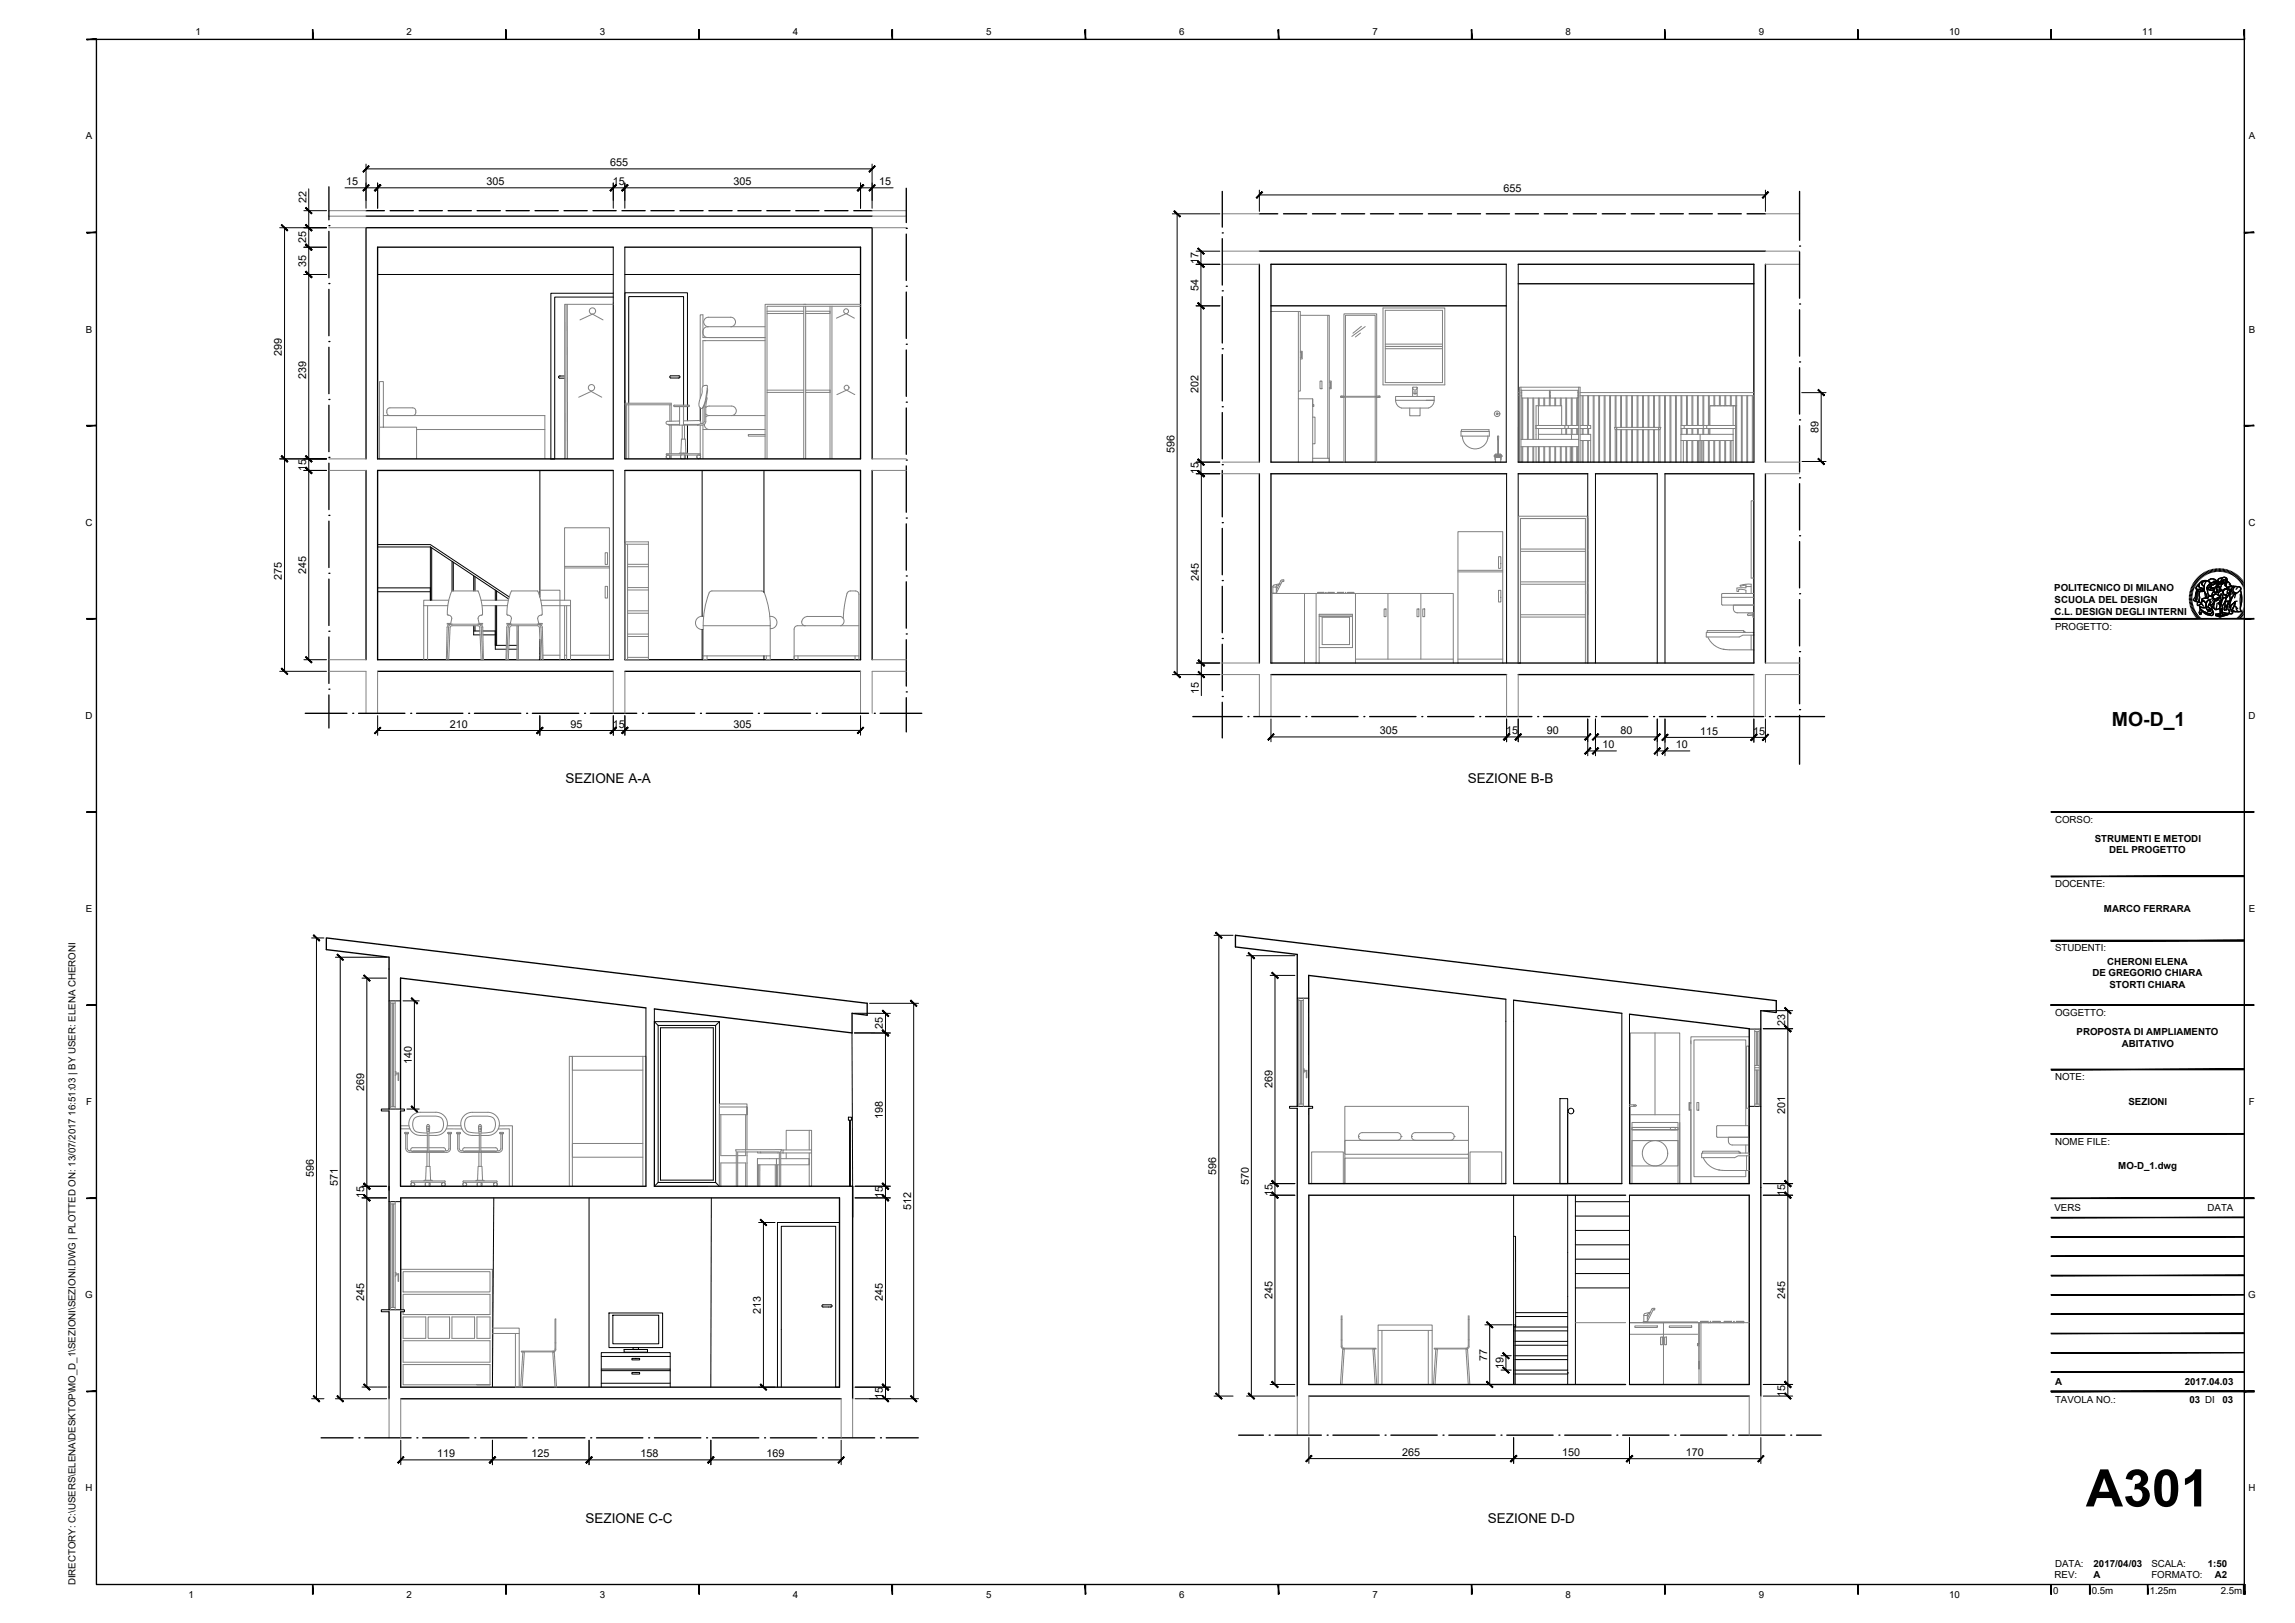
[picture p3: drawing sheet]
<svg xmlns="http://www.w3.org/2000/svg" width="594mm" height="420mm" viewBox="0 0 594 420" stroke-linecap="round" stroke-linejoin="round" font-family="sans-serif">
<defs><g id="words">
<text font-size="13.4" x="539.9" y="390">A301</text>
<text font-size="5" x="546.7" y="187.9">MO-D_1</text>
<g font-size="3.5">
<text x="146.4" y="202.7">SEZIONE A-A</text>
<text x="380" y="202.7">SEZIONE B-B</text>
<text x="151.6" y="394.3">SEZIONE C-C</text>
<text x="385.2" y="394.3">SEZIONE D-D</text>
</g>
<g font-size="2.8">
<text x="89.6" y="48">15</text>
<text x="125.9" y="48">305</text>
<text x="157.9" y="43.1">655</text>
<text x="158.6" y="48">15</text>
<text x="189.9" y="48">305</text>
<text x="227.6" y="48">15</text>
<text x="79.3" y="52.5" transform="rotate(-90 79.3 52.5)">22</text>
<text x="389.2" y="49.8">655</text>
<text x="79.3" y="63" transform="rotate(-90 79.3 63)">25</text>
<text x="79.3" y="69.1" transform="rotate(-90 79.3 69.1)">35</text>
<text x="310.2" y="68.4" transform="rotate(-90 310.2 68.4)">17</text>
<text x="310.2" y="75.3" transform="rotate(-90 310.2 75.3)">54</text>
<text x="73" y="92.1" transform="rotate(-90 73 92.1)">299</text>
<text x="79.3" y="98.2" transform="rotate(-90 79.3 98.2)">239</text>
<text x="310.2" y="101.7" transform="rotate(-90 310.2 101.7)">202</text>
<text x="470.8" y="112.1" transform="rotate(-90 470.8 112.1)">89</text>
<text x="304.1" y="117.3" transform="rotate(-90 304.1 117.3)">596</text>
<text x="79.3" y="121.9" transform="rotate(-90 79.3 121.9)">15</text>
<text x="310.2" y="122.8" transform="rotate(-90 310.2 122.8)">15</text>
<text x="79.3" y="148.6" transform="rotate(-90 79.3 148.6)">245</text>
<text x="73" y="150.1" transform="rotate(-90 73 150.1)">275</text>
<text x="310.3" y="150.4" transform="rotate(-90 310.3 150.4)">245</text>
<text x="310.3" y="179.8" transform="rotate(-90 310.3 179.8)">15</text>
<text x="116.4" y="188.5">210</text>
<text x="147.7" y="188.5">95</text>
<text x="158.6" y="188.4">15</text>
<text x="189.9" y="188.4">305</text>
<text x="357.2" y="190.1">305</text>
<text x="389.8" y="190.1">15</text>
<text x="400.4" y="190.1">90</text>
<text x="419.5" y="190.1">80</text>
<text x="440.1" y="190.2">115</text>
<text x="453.8" y="190.2">15</text>
<text x="414.8" y="193.7">10</text>
<text x="433.8" y="193.7">10</text>
<text x="228.6" y="266.4" transform="rotate(-90 228.6 266.4)">25</text>
<text x="462.1" y="265.5" transform="rotate(-90 462.1 265.5)">23</text>
<text x="106.6" y="275.5" transform="rotate(-90 106.6 275.5)">140</text>
<text x="329.4" y="281.8" transform="rotate(-90 329.4 281.8)">269</text>
<text x="94.3" y="282.5" transform="rotate(-90 94.3 282.5)">269</text>
<text x="228.5" y="289.7" transform="rotate(-90 228.5 289.7)">198</text>
<text x="462.1" y="288.5" transform="rotate(-90 462.1 288.5)">201</text>
<text x="81.3" y="304.8" transform="rotate(-90 81.3 304.8)">596</text>
<text x="314.8" y="304.1" transform="rotate(-90 314.8 304.1)">596</text>
<text x="87.4" y="307.1" transform="rotate(-90 87.4 307.1)">571</text>
<text x="94.3" y="310.3" transform="rotate(-90 94.3 310.3)">15</text>
<text x="228.5" y="310.3" transform="rotate(-90 228.5 310.3)">15</text>
<text x="323.3" y="306.7" transform="rotate(-90 323.3 306.7)">570</text>
<text x="329.4" y="309.6" transform="rotate(-90 329.4 309.6)">15</text>
<text x="462.1" y="309.6" transform="rotate(-90 462.1 309.6)">15</text>
<text x="235.9" y="313.2" transform="rotate(-90 235.9 313.2)">512</text>
<text x="94.3" y="336.9" transform="rotate(-90 94.3 336.9)">245</text>
<text x="197" y="340.1" transform="rotate(-90 197 340.1)">213</text>
<text x="228.6" y="336.9" transform="rotate(-90 228.6 336.9)">245</text>
<text x="329.4" y="336.2" transform="rotate(-90 329.4 336.2)">245</text>
<text x="462.1" y="336.2" transform="rotate(-90 462.1 336.2)">245</text>
<text x="385" y="352.2" transform="rotate(-90 385 352.2)">77</text>
<text x="389.2" y="354.5" transform="rotate(-90 389.2 354.5)">19</text>
<text x="228.6" y="362.2" transform="rotate(-90 228.6 362.2)">15</text>
<text x="462.1" y="361.6" transform="rotate(-90 462.1 361.6)">15</text>
<text x="113.2" y="377.3">119</text>
<text x="137.5" y="377.3">125</text>
<text x="165.8" y="377.3">158</text>
<text x="198.5" y="377.3">169</text>
<text x="363" y="376.9">265</text>
<text x="404.4" y="376.9">150</text>
<text x="436.4" y="377">170</text>
</g>
<g font-size="2.5">
<text x="50.6" y="9">1</text>
<text x="105.3" y="9">2</text>
<text x="155.3" y="9">3</text>
<text x="205.3" y="9">4</text>
<text x="255.3" y="9">5</text>
<text x="305.3" y="9">6</text>
<text x="355.3" y="9">7</text>
<text x="405.3" y="9">8</text>
<text x="455.3" y="9">9</text>
<text x="504.6" y="9">10</text>
<text x="554.6" y="9">11</text>
<text x="22.2" y="36.1">A</text>
<text x="582.1" y="36.1">A</text>
<text x="22.2" y="86.1">B</text>
<text x="582.1" y="86.1">B</text>
<text x="22.1" y="136.1">C</text>
<text x="582" y="136.1">C</text>
<text x="531.8" y="153.1">POLITECNICO DI MILANO</text>
<text x="531.8" y="159.2">C.L. DESIGN DEGLI INTERNI</text>
<text x="531.9" y="156.2">SCUOLA DEL DESIGN</text>
<text x="532" y="163">PROGETTO:</text>
<text x="22.1" y="186.1">D</text>
<text x="582" y="186.1">D</text>
<text x="532" y="213">CORSO:</text>
<text x="542.2" y="217.9">STRUMENTI E METODI</text>
<text x="546" y="220.9">DEL PROGETTO</text>
<text x="532" y="229.6">DOCENTE:</text>
<text x="22.2" y="236.1">E</text>
<text x="544.6" y="236.1">MARCO FERRARA</text>
<text x="582.1" y="236.1">E</text>
<text x="532" y="246.3">STUDENTI:</text>
<text x="545.5" y="249.7">CHERONI ELENA</text>
<text x="541.6" y="252.8">DE GREGORIO CHIARA</text>
<text x="546.1" y="255.8">STORTI CHIARA</text>
<text x="532" y="263">OGGETTO:</text>
<text x="537.5" y="267.9">PROPOSTA DI AMPLIAMENTO</text>
<text x="549.2" y="270.9">ABITATIVO</text>
<text x="532" y="279.6">NOTE:</text>
<text x="22.3" y="286.1">F</text>
<text x="551" y="286.1">SEZIONI</text>
<text x="582.2" y="286.1">F</text>
<text x="532" y="296.3">NOME FILE:</text>
<text x="548.3" y="302.5">MO-D_1.dwg</text>
<text x="531.8" y="313.6">VERS</text>
<text x="571.4" y="313.6">DATA</text>
<text x="22.1" y="336.1">G</text>
<text x="582" y="336.1">G</text>
<text x="532" y="358.6">A</text>
<text x="565.6" y="358.6">2017.04.03</text>
<text x="532" y="363.1">TAVOLA NO.:</text>
<text x="566.7" y="363.1">03 DI</text>
<text x="575.3" y="363.1">03</text>
<text x="22.1" y="386.1">H</text>
<text x="582" y="386.1">H</text>
<text x="532" y="405.7">DATA:</text>
<text x="541.9" y="405.6">2017/04/03</text>
<text x="556.9" y="405.6">SCALA:</text>
<text x="571.5" y="405.6">1:50</text>
<text x="19.5" y="410.4" transform="rotate(-90 19.5 410.4)">DIRECTORY: C:\USERS\ELENA\DESKTOP\MO_D_1\SEZIONI\SEZIONI.DWG | PLOTTED ON: 13/07/2017 16:51:03 | BY USER: ELENA CHERONI</text>
<text x="48.8" y="413.6">1</text>
<text x="105.3" y="413.6">2</text>
<text x="155.3" y="413.6">3</text>
<text x="205.3" y="413.6">4</text>
<text x="255.3" y="413.6">5</text>
<text x="305.3" y="413.6">6</text>
<text x="355.3" y="413.6">7</text>
<text x="405.3" y="413.6">8</text>
<text x="455.3" y="413.6">9</text>
<text x="504.6" y="413.6">10</text>
<text x="531.5" y="412.7">0</text>
<text x="531.9" y="408.6">REV:</text>
<text x="541.5" y="412.7">0.5m</text>
<text x="541.9" y="408.6">A</text>
<text x="556.5" y="412.7">1.25m</text>
<text x="556.9" y="408.6">FORMATO:</text>
<text x="573.3" y="408.6">A2</text>
<text x="574.9" y="412.7">2.5m</text>
</g>
</g></defs>
<!-- layer: A-WALL-FULL -->
<g fill="none" stroke="#000" stroke-width=".35">
<path d="M97.7 64h61M161.7 64h61.1M329 79.2h60.9M393 68.4h61M393 73.5h61M142.6 118.8h1M97.7 170.8h61M161.8 170.8h61M100.7 247.8l-16.2-2v-3l140 16.9v3.1l-3.9-.5M103.7 253.2l63.5 7.7M335.8 247.1l-16-2v-3l140 17v3l-4-.5M338.8 252.5l51 6.2"/>
<path d="M391.8 258.9l28 3.4M169.4 261.2l51.2 6.2M421.8 262.6l31 3.7"/>
</g>
<!-- layer: A-WALL-FULL-EXT -->
<g fill="none" stroke="#000" stroke-width=".35">
<path d="M85.1 48.4v8.5M85.1 59.9v12M94.7 56h131.1M94.7 54.5h4.8M101 54.5h6M108.5 54.5h6M116 54.5h6M123.5 54.5h6M131 54.5h6M138.5 54.5h6M146 54.5h6M153.5 54.5h6"/>
<path d="M161 54.5h6M168.5 54.5h6M176 54.5h6M183.5 54.5h6M191 54.5h6M198.5 54.5h6M206 54.5h6M213.5 54.5h6M221 54.5h4.8M234.6 48.7v8.9M316.4 49.6v9.2M326 55.3h4.7"/>
<path d="M332.2 55.3h6.1M339.7 55.3h6M347.2 55.3h6M354.7 55.3h6.1M362.2 55.3h6M369.7 55.3h6M377.2 55.3h6.1M384.7 55.3h6M392.2 55.3h6M399.8 55.3h6M407.2 55.3h6M414.7 55.3h6"/>
<path d="M422.3 55.3h6M429.7 55.3h6M437.2 55.3h6M444.8 55.3h6M452.2 55.3h4.8M465.8 49.6v12.6M85.1 74.9v12M97.7 64v54.8M222.8 64v54.8M234.6 60.6v12M234.6 75.6v12M316.4 61.8v12"/>
<path d="M316.4 76.8v12M465.8 65.2v12M85.1 89.9v12M234.6 90.6v12M316.4 91.8v12M465.8 80.2v12M465.8 95.2v12M85.1 104.9v12M85.1 119.9v12M94.7 118.8v-59.8h131.1v59.8M234.6 105.6v12M316.4 106.8v12"/>
<path d="M465.8 110.2v12M85.1 134.9v12M94.7 121.8v49M97.7 121.8v49M222.8 121.8v49M225.8 121.8v49M234.6 120.6v12M234.6 135.6v12M316.4 121.8v12M316.4 136.8v12M465.8 125.2v12M85.1 149.9v12"/>
<path d="M234.6 150.6v12M316.4 151.8v12M465.8 140.2v12M465.8 155.2v12M85.1 164.9v12M85.1 179.9v8.6M234.6 165.6v12M316.4 166.8v12M465.8 170.2v12M79 184.7h10.8M92.8 184.7h12M107.8 184.7h12"/>
<path d="M122.8 184.7h12M137.8 184.7h12M152.8 184.7h12M167.8 184.7h12M182.8 184.7h12M197.8 184.7h12M212.8 184.7h12M227.8 184.7h10.8M234.6 180.6v8.9M308.8 185.5h12.7M316.4 181.8v9.2M324.5 185.5h12"/>
<path d="M339.5 185.5h12M354.5 185.5h12M369.5 185.5h12M384.5 185.5h12M399.5 185.5h12M414.5 185.5h12M429.5 185.5h12M444.5 185.5h12M459.5 185.5h12.8M465.8 185.2v12.6M100.7 247.8v39.3M103.7 253.2v33.9"/>
<path d="M220.6 262.3v5.1M100.7 287.6v51.5M103.7 287.6v19.5M103.7 310.1v29M217.3 310.1v49M220.7 307.1v52M100.7 339.6v19.5M103.7 339.6v19.5M83.1 372.2h8.3M94.4 372.2h12M109.4 372.2h12M124.4 372.2h12"/>
<path d="M139.4 372.2h12M154.4 372.2h12M169.4 372.2h12M184.4 372.2h12M199.4 372.2h12M214.4 372.2h12M229.4 372.2h8.3M320.6 371.5h6.4M330 371.5h12M345 371.5h12M360 371.5h12M375 371.5h12"/>
<path d="M390 371.5h12M405 371.5h12M420 371.5h12M435 371.5h12M450 371.5h12M465 371.5h6.4"/>
</g>
<!-- layer: A-FURN -->
<g fill="none" stroke="#808080" stroke-width=".26">
<path d="M146.5 78.8v40M146.8 78.8l.1 40M158.7 78.8h-12.5v40M158.7 78.4v40.4M208.1 79.3v39.5M208.1 78.8h.5M208.6 79.3v39.5M214.9 79.3v39.5M215.4 79.3v39.5M222.8 78.8h-24.7v40M222.8 79.3h-24.2v39.5M150.1 82.8l3.3-1.5 2.7 1.5"/>
<path d="M182 86.2a1.2 1.2 0 0 0 1.2 1.2M182.4 88.2h.1M183.4 84.6a1.23 1.23 0 0 1-1.2-1.2 1.23 1.23 0 0 1 1.2-1.3h5.8a1.23 1.23 0 0 1 1.2 1.3 1.23 1.23 0 0 1-1.2 1.2M183.6 87.4h14.5h-16.1v-5.9h-.7v21.6M198.1 84.6h-14.9a1.2 1.2 0 0 0-1.2 1.2M198.1 88.2h-16.1v11.8M198.6 81.2h9.5M198.6 80.6h9.5M208.6 80.6h6.3v.6h-6.3M216.5 82.4l2.5-1.2 2.2 1.2M329 80.6h7.6v20.6h-.5v18.4M336.1 80.6v20.6"/>
<path d="M336.6 81.6h7.5v38v-1h-4.3M336.6 90.9h.5v2h-.5M336.6 91.2h.3v1.4h-.3M341.7 98.6h.5v2h-.5zM343.7 81.6v37M344.1 98.6h.5v2h-.5M344.1 98.9h.3v1.4h-.3M352.2 86.2l-1.4 1M352.4 84.5l-2.2 1.8M353.4 84.5l-3.5 2.6M97.7 107.6v11.2M99.2 110.6v-11.8h-1v20v-8.2h9.6v8.2"/>
<path d="M99.2 107.6h41.8v11.2M100.9 107.6a1.02 1.02 0 0 1-.8-1 1.02 1.02 0 0 1 .8-1h5.9a1.02 1.02 0 0 1 .9 1 1.02 1.02 0 0 1-.9 1M107.8 111.2h33.2M142.6 118.8h1M149.8 102.8l3.2-1.5 2.8 1.5M161.8 103.8v15M161.8 104.8h12M162.2 104.8v14M162.7 104.8v14M172.7 117.8h-.2v-.3h8.8v.3h-.2M173 109.9l.2 .2M173.2 117.8h3"/>
<path d="M173.4 104.8v4.3M173.4 110.1v7.4M173.4 117.8v.3M173.4 118.5v.3M173.8 109v-4.6h-12v14.4M173.8 110.1v7.4M173.8 117.8v1M174.4 104.9l4 .1v.2h-4zM174.5 105.2l.1 .1M174.6 105.3h3.7M175.8 117.5v-.2h2.2v.2M175.9 109l-3 .1a.41 .41 0 0 0-.5 .4 .41 .41 0 0 0 .5 .4h3"/>
<path d="M175.9 105.3v4.8M176.3 117.3l.1-3.6h1l.1 3.6M176.3 117.8h1.1v.6l-.1 .4M176.6 110.1v3.6M176.9 109l4-.1a.5 .5 0 0 1 .5 .5 .5 .5 0 0 1-.5 .5h-4M176.9 105.3v4.8M176.9 117.3v.2M177.2 110.1v3.6M177.3 117.8l-.2 .5 .2 .5h-1l-.1-1 .1 1M177.4 117.8h3.2M178.3 105.2v.1M180.8 109.9l-.2 .2"/>
<path d="M181.3 110.1v7.4M181.3 109.7h.4M182 100l.3-.2a.49 .49 0 0 1 .8 .2l-.7 4.5-.6 1.2-.7-.3a5.5 5.5 0 0 1 .6-3.6l.1-1.3zM182 111.2h16.1M182 105.4v4.2M182 110v8.8M182.3 105v4.1l-.2 .4-.4 .2M182.4 110a1.2 1.2 0 0 0 1.2 1.2M182.4 109.8v.2M182.7 105.5l.9-.4h5.8a1.23 1.23 0 0 1 1.2 1.3 1.23 1.23 0 0 1-1.2 1.2M182.7 107.2l.9 .4M182.9 102.9l.1 .2-.3 2.2v3.8a.98 .98 0 0 1-1 1h-8.5"/>
<path d="M183.1 100.5v.8l-.4 2.4-.4 1.3-.4 .5M198.1 107.6h-14.5l-.9 .3M198.1 112.5h-4.4v.4h4.4M198.6 101h9.5M198.6 101.6h9.5M208.6 101h6.3M208.6 101.6h6.3M216.6 102.2l2.5-1.2 2.2 1.2M336.1 103.2h3.7v16.4M339.8 108h.6v6.9h-.6M339.8 103.2v2h.3v-.5h-.3M347.1 102.8h.1"/>
<path d="M347.1 102.6v.2M347.1 102.6h.1M347.2 102.6v.2M347.2 102.8h.1M347.2 102.6h.1M347.3 102.8h.1M347.3 102.6h.1M347.4 102.8h9.5M347.4 102.6h9.5M347.4 102.6v.2M347.9 102.6v.2M347.9 119.6v-38.4h8.5v38.4"/>
<path d="M348.3 119.6v-38h7.7v38M356.4 102.6v.2M356.8 102.6v.2M356.9 102.6v.2M356.9 102.8h.1M356.9 102.6h.1M357 102.8h.2M357 102.6h.2M357 102.6v.2M357.2 102.6v.2M361.3 102.6h9.9v1h-9.9zM361.3 103.6l.4 1.3 1.1 .7h6.9l1.1-.7 .5-1.3h-2.1"/>
<path d="M364.9 105.6v2h2.7v-2M365.7 100.3v2.3h1.1v-2.3M365.7 100.3l1-.1a.56 .56 0 0 1-.5 .8 .56 .56 0 0 1-.5-.7zM366 101.9h.6zM366.1 101.2l-.1 .7M366.5 101.2l.1 .7M378.2 111.7h7.3v1.2h-7.3zM378.3 111.7v-.5h7.1v.5M378.6 112.9a3.3 3.3 0 0 0 3.3 3.3 3.3 3.3 0 0 0 3.3-3.3M386.8 118.1h2M386.8 117.9h2M386.9 117.8h1.8l.1 .3-1.9 .1z"/>
<path d="M387 118.4l.1 1.2M387 118.2l.1 .8M387 117.7l.2 .1M387.1 118.4h1.4M387.1 117.8v.4M387.2 117.5l.1 .3M387.7 113.8l-.1-.8 .2-.2 .1 .2v4.8M387.7 117.8h-.5M387.7 117.5h-.5l-.2 .3M387.9 113.8h-.2v4M387.9 117.8h.4M387.9 117.5h.5l.2 .3"/>
<path d="M388.4 117.5l-.1 .3M388.5 117.8v.4M388.6 118.4l-.1 1.2M388.6 118.2l-.1 .8M388.6 117.7l-.2 .1M393 101.6h.3M393 102.4h.3M393.3 119.6v-19.4h15.7v19.4M393.7 100.2v.8h15v2M393.7 101v18.6M393.7 115.6h15M393.7 113.7h15"/>
<path d="M393.7 101.6h.2M393.7 102.4h.2M393.9 101v2h7.2v-2M394 103v10.7M394 115.6v4M394.2 103v10.7M394.2 115.6v4M395.4 103v10.7M395.4 115.6v4M395.6 103v10.7M395.6 115.6v4M396.8 103v10.7"/>
<path d="M396.8 115.6v4M397 103v10.7M397 115.6v4M397.6 110.1h7.5v.8h-7.5zM397.6 115.6v4M398.2 103v2M398.2 112.4h10.5M398.2 105v5.1M398.2 110.9v2.8M398.2 115.6v4M398.4 103v2M398.4 115.6v4"/>
<path d="M399.6 103v2M399.6 115.6v4M399.9 103v2M399.9 115.6v4M401.1 103v2M401.1 115.6v4M401.1 101.6h.2M401.1 102.4h.2M401.3 115.6v4M401.3 101v4M402.5 103v2M402.5 115.6v4"/>
<path d="M402.7 103v2M402.7 115.6v4M403.9 103v2M403.9 115.6v4M404.1 103v2M404.1 115.6v4M404.2 110.1v-5.1h-6.6v8.7M404.3 110.9v1.5M405.1 110.9h3.6M405.1 110.1h3.6M405.3 103v7.1M405.3 110.9v1.5"/>
<path d="M405.3 115.6v4M405.5 103v7.1M405.5 110.9v1.5M405.5 115.6v4M406 110.1v.8M406.5 115.6v4M406.7 103v7.1M406.7 110.9v1.5M406.8 112.4v1.3M406.8 115.6v4M407 103v7.1M407 110.9v1.5"/>
<path d="M407.1 115.6v4M408.2 103v7.1M408.2 110.9v1.5M408.2 115.6v4M408.4 103v7.1M408.4 110.9v1.5M408.4 115.6v4M408.4 101v2h-7.1M408.4 101.6h.3M408.4 102.4h.3M408.7 100.2v19.4M409 112.4h2.8v1.6h-2.8"/>
<path d="M409 110.1h2.8v.8h-2.8M409 101.6h45M409 102.4h45M409.6 102.4v7.7M409.6 110.9v1.5M409.6 114v5.6M409.8 102.4v7.7M409.8 110.9v1.5M409.8 114v5.6M410.9 110.1v.8M411 102.4v7.7M411 110.9v1.5"/>
<path d="M411 114v5.6M411.1 114v5.6M411.2 102.4v7.7M411.2 110.9v1.5M411.8 114v5.6M412.4 102.4v17.2M412.6 102.4v17.2M413.8 102.4v17.2M414.1 102.4v17.2M415.3 102.4v17.2M415.5 102.4v17.2M416.7 102.4v17.2"/>
<path d="M416.9 102.4v17.2M417.9 110.6h12l-.2 .6h-11.6zM418.1 102.4v8.2M418.1 111.2v8.4M418.3 102.4v8.2M418.5 110.6v9M419.5 102.4v8.2M419.5 111.2v8.4M419.7 102.4v8.2M419.7 111.2v8.4M420.9 102.4v8.2M420.9 111.2v8.4"/>
<path d="M421.2 102.4v8.2M421.2 111.2v8.4M422.4 102.4v8.2M422.4 111.2v8.4M422.6 102.4v8.2M422.6 111.2v8.4M423.8 102.4v8.2M423.8 111.2v8.4M424 102.4v8.2M424 111.2v8.4M425.2 102.4v8.2M425.2 111.2v8.4"/>
<path d="M425.4 102.4v8.2M425.4 111.2v8.4M426.6 102.4v8.2M426.6 111.2v8.4M426.8 102.4v8.2M426.8 111.2v8.4M428 102.4v8.2M428 111.2v8.4M428.3 102.4v8.2M428.3 111.2v8.4M429.4 110.6v9M429.5 102.4v8.2"/>
<path d="M429.7 102.4v8.2M429.7 111.2v8.4M430.9 102.4v17.2M431.1 102.4v17.2M432.3 102.4v17.2M432.5 102.4v17.2M433.7 102.4v17.2M433.9 102.4v17.2M435.1 112.4v1.6h13.5M435.1 112.4h13.5M435.1 114v5.6M435.1 110.9v1.5"/>
<path d="M435.1 102.4v7.7M435.4 102.4v7.7M435.4 110.9v1.5M435.7 114v5.6M436 110.1v.8M436.5 110.9v1.5M436.5 114v5.6M436.6 102.4v7.7M436.8 110.9v1.5M436.8 114v5.6M436.8 102.4v7.7M438 110.9v1.5"/>
<path d="M438 114v5.6M438 102.4v7.7M438.2 110.9v1.5M438.2 114v5.6M438.2 102.4v7.7M439.4 110.9v1.5M439.4 102.4v7.7M439.4 114v5.6M439.6 110.9v1.5M439.6 114v5.6M439.6 102.4v7.7M439.8 114v5.6"/>
<path d="M440.1 112.4v7.2M440.4 114v5.6M440.8 110.9v1.5M440.8 114v5.6M440.8 102.4v7.7M440.9 110.1v.8M441 110.9v1.5M441 114v5.6M441 102.4v7.7M441.8 110.1h-6.7v.8h6.7M442.2 110.9v1.5M442.2 114v5.6"/>
<path d="M442.2 102.4v7.7M442.4 110.9v1.5M442.4 114v5.6M442.5 102.4v7.7M442.6 110.1v-5.1h6.7v5.1M442.6 110.9v1.5M443.6 114v5.6M443.7 102.4v2.6M443.9 114v5.6M443.9 102.4v2.6M445.1 114v5.6M445.1 102.4v2.6"/>
<path d="M445.3 114v5.6M445.3 102.4v2.6M446.5 114v5.6M446.5 102.4v2.6M446.7 114v5.6M446.7 102.4v2.6M447.9 114v5.6M447.9 102.4v2.6M448.1 114v5.6M448.1 102.4v2.6M448.6 105v5.1M448.6 110.9v8.7"/>
<path d="M449.3 110.9v8.7M449.3 105h.1M449.3 110.1h-7.5v.8h7.5M449.3 102.4v17.2M449.6 102.4v17.2M450.8 102.4v17.2M451 102.4v17.2M452.2 102.4v17.2M452.4 102.4v17.2M453.6 102.4v17.2M453.8 102.4v17.2M411 133.6v38"/>
<path d="M454 129.6h-.7v20h.7M109.7 156.8h6.2M110.7 156.8v14M116.2 155.4h-6.5v15.4M124.5 155.4h7.1M124.8 156.8h6.5M139.7 152.8h5.2v18M140 155.4h7.7v15.4M140.2 156.8h7.5M146.2 155.4v-18.8h11.6v34M146.2 156.8v13.8M146.2 146.6h11.6"/>
<path d="M146.2 147h11.6M146.7 156.8v14M156.7 151.8h.6v3h-.6zM156.7 143.1h.6v3h-.6zM161.8 140.3h6v30.5h-6v-30.4M161.8 140.9h6M162.5 158.8h5.3M162.5 158.1h5.3M162.5 152.7h5.3M162.5 152.1h5.3M162.5 146.7h5.3M162.5 146.1h5.3"/>
<path d="M162.5 140.9v29.9M182.1 159.6a1.72 1.72 0 0 0-2.1 1.6 1.72 1.72 0 0 0 2 1.8M197.9 153.5l-.3-.4-.5-.1h-12.8l-.5 .1a19.5 19.5 0 0 0-1.8 8.9M197.9 153.5a23.9 23.9 0 0 1 1.5 8.5M199.3 159.6a1.59 1.59 0 0 1 1.8 1.5 1.59 1.59 0 0 1-1.7 1.6M329.3 153.6h1.2M329.5 151.9v1.6M329.5 152h.9v1.5h.1M329.5 151.8l.3-.3 1.5-.4-.9 .5v.4M331.1 151.3l-.7 1.5M332 150.4l-1.6 3.1M332.3 150.1l-.7 .1-.4 .9"/>
<path d="M332.3 150.1h.1M332.3 150.1v.5h-.4M337.7 153.6h3v18M340.7 153.6h10.2M341.1 153.6v-.3h1.6l-1.5 .1v.2M341.5 159.2h8.6v.4h-8.6M342.3 159.8h7v7.1h-7zM343.2 153.6l.1-.3-.1 .3M345.3 153.6v-.2l-1.6-.1h1.7v.3M346.2 153.6v-.3h1.6l-1.5 .1v.2M348.3 153.6v-.3l.1 .3M350.4 153.6v-.2l-1.6-.1h1.7v.3"/>
<path d="M350.9 153.6h25.3v18M350.9 153.6v18M358.3 157.6h.5v2h-.5zM359.3 153.6v17M366.8 157.6h.5v2h-.5zM367.8 153.6v17M368.3 157.6h.5v2h-.5zM377.4 147.6h11.6M377.4 148h11.6M387.9 152.8h.6v3h-.6zM387.9 144.1h.6v3h-.6zM393.6 142.1h16.8"/>
<path d="M393.6 142.7h16.8M393.6 150.6h16.8M393.6 151.2h16.8M393.6 159.1h16.8M393.6 159.7h16.8M445.7 154.6h8.3M449.6 152.2v.9h.5v-.5M450.1 152.6h1.1l.8 .2-.1 .8M450.5 151.6l1.4-.4h1.4v2.4M450.5 151.6l1.4-.1v.7h-2.3M450.5 151.6v.1M451.9 151.2h.1"/>
<path d="M451.9 151.9h1.4M453.8 159l-1.2-.1-.3 .2 .3 .3 1.2-.1M453.8 158.6v1.1l.2 .1M454 153.6l-8.3 .1v2.7l.2 .2h8.1h-5.3v1a1.02 1.02 0 0 0 1 1h4.3M115.7 162.5l-.2 8.3M115.7 162.5a.89 .89 0 0 1 .9-.9l.4-1.5a1.1 1.1 0 0 0-1.2-.9 12.6 12.6 0 0 1 1.2-6.2h6.7a11.9 11.9 0 0 1 1.1 6.2l-.2 .1a.89 .89 0 0 0-.9 .8l.4 1.5a.89 .89 0 0 1 .9 .9M116.1 161.4h-.4v.2l1-.2M116.1 161.6h8.5M116.5 162.5l-.4 8.3M116.5 162.5l.5-.5h6.7h.2l.3 .5M117 161.6a.9 .9 0 0 0-.9 .8l-.4 8.4M123.7 161.6a.9 .9 0 0 1 .9 .8l.3 8.4"/>
<path d="M124 161.4l.9 .2v-.2h-.3M124.2 162.5l.4 8.3M125 162.5l.1 8.3h-.6M131.2 162.5l-.2 8.3h.4M131.2 162.5a.89 .89 0 0 1 .9-.9l.3-1.5a1.1 1.1 0 0 0-1.1-.9 12.6 12.6 0 0 1 1.1-6.2h6.7a11.6 11.6 0 0 1 1.1 6.2l-.1 .1a.89 .89 0 0 0-.9 .8l.3 1.5a.89 .89 0 0 1 .9 .9M131.6 161.4h-.4v.2l.9-.2M131.6 161.6h8.4M131.9 162.5l-.3 8.3M131.9 162.5l.6-.5h6.6h.3l.2 .5M132.5 161.6a.9 .9 0 0 0-1 .8l-.3 8.4M133.8 162v8.8h5.6M134.2 163.3v3.8"/>
<path d="M134.2 162v8.8M139.1 161.6a.9 .9 0 0 1 .9 .8l.4 8.4M139.5 161.4l.9 .2v-.2h-.4M139.6 162.5l.4 8.3M139.7 169.6h.2M140.4 162.5l.2 8.3M140.6 169.6h4.3M146.2 169.6h.5M147.7 169.6h10.1M162.5 170.2h5.3M162.5 164.8h5.3M162.5 164.2h5.3"/>
<path d="M182 169.8v1h1v-1M182 162h17.4M182 169.8h17.4M182 162v7.8M198.4 169.8v1h1v-1M199.4 162v7.8M206.5 162h15.8M206.5 162a.9 .9 0 0 0-.9 .9v7.9v-1h16.7M206.6 169.8v1M217.6 162a1.26 1.26 0 0 0 .9-1.2 1.26 1.26 0 0 0-.9-1.2h-8.5a1.37 1.37 0 0 0-1.4 .7 1.37 1.37 0 0 0 .2 1.5l.5 .2M218.3 160.1l.5-4.3 .5-2.2 .3-.4a3.1 3.1 0 0 1 2.2-.1l.5 .4v.4v16.9M221.3 169.8v1"/>
<path d="M329.3 171.6v-18h8.4v18M341.5 167.6v-8.6h8.6v8.6h-8.6v4M350.9 170.6h25.3M377.4 171.6v-34h11.6v34M377.4 170.6h11.6M393.1 171.6v-38h17.8v38M393.6 171.6v-37.4h16.8v37.4M441.9 163.7v-.5h9.5v.5M442.1 164.9a5.7 5.7 0 0 0 5.5 3.3h6.4M446.1 168.1h.1M451.4 163.5h.3v.2v-.2M453.3 164.4v3.8"/>
<path d="M454 163.7h-12.3v1.2h8.5l1-.5h2.8M166.4 277h-18.2v-3.5h-.8v33.6M166.4 273.5v33.6M428.4 267.4v21.2M437.7 269.4v.8M452.1 270.8h.6v16.1h-.6zM452.7 268.4h-15v38v-19M103.7 291.4h2.2M103.7 292.2h2.4M104.8 293.2l.8-.1 .1 .3h-.9zM104.8 293.4h.9M105 293.5v3.8a1 1 0 0 0 1 1h9.6a1.02 1.02 0 0 0 1-1v-3.8"/>
<path d="M105.4 293.5l.1 4 .3 .4h.6M106.8 297.9h3.8M108.8 287.9h4a3 3 0 0 1 3 3 3 3 0 0 1-3 3h-1.8M108.8 293.9h1.8M108.8 287.9a3 3 0 0 0-3 3 3 3 0 0 0 3 3M110.5 298.3v3.6M110.5 291.3a.43 .43 0 0 1 .6 0 .43 .43 0 0 1 .1 .5l-.2 1.6v4.6a.23 .23 0 0 1-.2 .3 .23 .23 0 0 1-.2-.3v-4.6l-.2-1.6zM110.6 293.3h-.6a3.6 3.6 0 0 1-2.6-.6 2.2 2.2 0 0 1 1.1-3.7l4.1-.1a1.96 1.96 0 0 1 2.2 2.7l-.5 1.1a3.3 3.3 0 0 1-2.7 .6h-.5M110.6 297.1h-3.8a.5 .5 0 0 0-.5 .5 .5 .5 0 0 0 .5 .5h3.8M111 297.1h3.8a.5 .5 0 0 1 .5 .5 .5 .5 0 0 1-.5 .5h-3.8M111 297.9h3.8M111.1 298.3v3.6"/>
<path d="M115.5 292.2l4.1 .1M115.8 291.4h3.5M116 293.4l.1 .1M116 293.1h.8M116 293.1l-.1 .3h1l-.1-.3M116.2 293.5v4l-.3 .4h-.7M116.8 293.4l-.7 .1M118.2 293.3v.1h1v-.1M118.2 293.3h1M118.3 293.5h.8M118.5 297.3a1 1 0 0 0 1 1h9.6a1.02 1.02 0 0 0 1-1M118.5 293.5v3.8"/>
<path d="M118.9 293.5v3.8M118.9 297.3l.3 .6h.7M120.3 297.9h3.8M122.3 288h4M122.3 287.9a3 3 0 0 0-3 3 3 3 0 0 0 3 3h1.8M124 298.3v3.6M124 291.3a.43 .43 0 0 1 .5 0 .43 .43 0 0 1 .2 .5l-.2 1.6v4.6a.23 .23 0 0 1-.2 .3 .23 .23 0 0 1-.2-.3v-4.6l-.2-1.6zM124 293.3h-.5a3.6 3.6 0 0 1-2.7-.6 2.2 2.2 0 0 1 1.1-3.7l4.2-.1a1.96 1.96 0 0 1 2.1 2.7l-.5 1.1a2.72 2.72 0 0 1-2.1 .6h-1.1M124.1 297.1h-3.8a.5 .5 0 0 0-.5 .5 .5 .5 0 0 0 .5 .5h3.8M124.5 297.1h3.8a.5 .5 0 0 1 .5 .5 .5 .5 0 0 1-.5 .5h-3.8M124.5 297.9h3.8M124.6 298.3v3.6"/>
<path d="M126.3 287.9a3 3 0 0 1 3 3 3 3 0 0 1-3 3h-1.8M129 292.3l2.8-.1v14.9M129.2 291.5l3.4-.1v15.7M129.3 293.3v.1h1v-.1M129.4 293.3h.9M129.4 293.5h.9M129.7 297.3l-.4 .6h-.6M129.7 293.5v3.8M130.1 293.5v3.8M166.4 296h-18.2v3.6h18.2M186.2 286.6v20.5M186.6 288.6v10.6h4"/>
<path d="M193 288.6v10.6h-2M193.4 297.6v-11.8h-7.2v.8h7.2v2h-7.2v10.6M193.4 298.2v8.9M196.1 300v1.5v-1.5h5.6M196.1 298.2v.3h5.6M196.9 298.2v.3M202.1 298.5h8M202.3 297.7h.4M203.5 297.7v-5.1h6.6v14.5h-.6v-7.1h-7.4M203.5 298.5v1.5M209.5 298.5v3M209.5 300v1.5h-7.4"/>
<path d="M209.5 292.6v5.1M210.1 297.7h-7.4v.8M348.1 286.4h32v20v-6.6h-32v6.6zM348.1 295.4v3.2M348.1 295.4l.2-.2h31.6l.2 .2v3.2l-.2 .2h-31.6l-.2-.2M351.6 294.2h.1M351.6 294.2a.98 .98 0 0 1 1-1h9.1a1 1 0 0 1 1 1M351.6 294.2a1 1 0 0 0 1 1M362.7 294.2a1 1 0 0 1-1 1M362.7 294.2h.1M365.4 294.2h.1M365.4 294.2a1 1 0 0 1 1-1h9a.98 .98 0 0 1 1 1"/>
<path d="M365.4 294.2a1 1 0 0 0 1 1M376.4 294.2h.1M376.4 294.2a1 1 0 0 1-1 1M421.8 286h1.2v.4h-1.2M422 286v-18.6h12.8v39v-15.8M422 286.4v20M422 288.6h12.8M422.5 295.3h11.9v6.5h-11.9zM422.5 292.5h11.9v-.6h-11.9v.6h11.9M422.5 295.3h11.9M423 286l.1 .1M423.1 286.4h-.1"/>
<path d="M432.4 291.9h1.2v.6h-1.2zM437.2 285.4h.5v.2h-.3v1.6h.3v.2h-.5zM439.2 285.4h.5v2h-.5zM440.7 298.5v-.5h9.5v.5M440.9 299.7a5.7 5.7 0 0 0 5.5 3.3h6.4M444.4 291.5l8.3-.1v3h-8.1l-.2-.2zM450.2 298.3h.3v.2v-.2M451.9 291.4v-22.2h-13.4v35.4h13.4v-1.6M451.9 296.4v2.1M452.1 299.2v3.8M452.7 294.4h-5.3v1a1 1 0 0 0 1 1h4.3M452.7 286.9v11.6"/>
<path d="M452.8 298.5h-12.3v1.2h8.5l1-.5h2.8M106.4 305.8l8.7-.1 .2 .2-.2 .2h-8.6zM109.8 305.7v-.2h2.1v.2M110.2 305.5l.1-3.5h1l.2 3.5M110.2 307.1l-.1-.4 .1-.6 .1 1M110.2 306.1h1M111.2 306.1l.1 .2a.38 .38 0 0 1 .2 .4 .38 .38 0 0 1-.4 .3zM119.9 305.8l8.6-.1 .2 .2-.2 .2h-8.5zM123.2 305.7v-.1h2.1v.1M123.6 305.6l.2-3.7h1l.1 3.7M123.7 307.1l-.2-.5 .1-.5 .1 1M124.6 306.1l.2 .2a.45 .45 0 0 1-.2 .8z"/>
<path d="M148.2 307.1v-33.6h19v33.6M190.6 307.1v-8.9l-.2-.6h11.9l-.2 .6v8.9M190.6 301.1h-4v6M191 307.1v-8.9h10.7v8.9M191 301.1h2v6M196.4 301.5v5.6M196.7 301.5v5.6M200.7 301.5v5.6M201 301.5v5.6h.3v-5.6M201 301.5h-4.9v5.6M201 301.2v-1.2v1.5M201 301.5h.7"/>
<path d="M339.5 306.4v-8.2h8.2v8.2M380.5 306.4v-8.2h8.2v8.2M422.5 306.4v-15.8h11.9v15.8M444.9 302.9h.1M452.7 303v3.4M103.7 328.6h23.8v30.5M104.3 339.1v-4h22.5v5.2h-22.5v-.7M104.3 329.2h22.5v5.3h-22.5zM427.1 339.9l-.7 .3v.4M427.2 339.7l-1.4 .3-.3 .4M428 339l-1.6 3.1M428.3 338.7h-.5l-.2 .2-1.2 2.4"/>
<path d="M428.3 338.7h.1M428.3 338.7v.4h-.4M104.3 340.9h5.9v5.6h-5.9zM104.3 347.1h22.5v5.5h-22.5zM110.8 340.9h5.6v5.6h-5.6zM117 340.9h5.8v5.6h-5.8zM123.5 358.5h3.3h-22.5v-5.2h22.5v5.2M123.5 340.9h3.3v5.6h-3.3zM127.5 343.8h6.9v15.3h-1v-13.9M127.5 345.2h6.9M135 349.8h8.1l.4-.2 .2-.4v-7.7h.2v7.9l-.2 .4-.4 .2h-8.3zM135.3 350h.4l-.6 9.1h-.3z"/>
<path d="M143.7 359.1l-.6-9.1h.4l.6 9.1M143.7 347.7h.2M347 358.4l.6-9.2h.4l-.6 9.2M347.2 340.6v8l.2 .4 .4 .2h8.4v-.2h-8.2l-.4-.2-.2-.4v-7.8M347.2 341.6h.2M347.2 346.9h.2M356 358.4l-.6-9.2h.4l.6 9.2M356.7 358.4v-15.4h14v15.4M356.7 344.4h14M357.7 344.4v14M369.7 344.4v14M371.1 358.4l.6-9.2h.4l-.6 9.2"/>
<path d="M380.1 340.6v7.8l-.2 .4-.4 .2h-8.2v.2h8.4l.4-.2 .2-.4v-8M380.1 358.4l-.6-9.2h.4l.6 9.2M380.1 341.6h.2M380.1 346.9h.2M407.8 342.4h13M421.8 345.4h17.7M423.2 343.3h5.8v.4h-5.8zM425.4 342.2h14.1v.2h-14.1zM425.4 342.2h1.2M425.5 340.4v1.7M425.5 340.6h.9v1.5h.2M429.8 346.1h.5v2h-.5z"/>
<path d="M430.9 346.1h.5v2h-.5zM432.1 343.3h5.8v.4h-5.8zM439.4 348h.4v-.2h-.4v.6h.4M439.8 347.8v-5.4v12v-2M440.2 342.4v-.3h2l-1.9 .1v.2M440.3 342.4h-.5v16M440.3 342.4v16M442.7 342.4v-.3l.1 .3M445.2 342.4v-.2l-1.8-.1h1.9v.3M446.3 342.4v-.3h1.9l-1.8 .1v.2M448.8 342.4v-.3l.1 .3M451.3 342.4v-.2l-1.8-.1h1.9v.3"/>
<path d="M452.8 342.4h-31h8.8v16"/>
<circle cx="153.4" cy="80.5" r=".81"/>
<circle cx="219" cy="80.6" r=".63"/>
<circle cx="153.1" cy="100.4" r=".81"/>
<circle cx="172.9" cy="118.3" r=".5"/>
<circle cx="180.9" cy="118.3" r=".5"/>
<circle cx="180.9" cy="118.3" r=".48"/>
<circle cx="219.1" cy="100.4" r=".63"/>
<circle cx="387.5" cy="107.1" r=".71"/>
<circle cx="387.5" cy="107.1" r=".24"/>
<circle cx="110.8" cy="292.3" r=".09"/>
<circle cx="110.8" cy="291.7" r=".09"/>
<circle cx="110.8" cy="292.9" r=".09"/>
<circle cx="124.3" cy="291.7" r=".07"/>
<circle cx="124.3" cy="292.3" r=".07"/>
<circle cx="124.3" cy="292.9" r=".07"/>
<circle cx="124.3" cy="292.3" r=".09"/>
<circle cx="124.3" cy="292.9" r=".09"/>
<circle cx="124.3" cy="291.7" r=".09"/>
<circle cx="423.3" cy="286.2" r=".23"/>
<circle cx="428.4" cy="298.6" r="3.3"/>
<circle cx="106.9" cy="306.6" r=".5"/>
<circle cx="106.9" cy="306.6" r=".48"/>
<circle cx="114.8" cy="306.6" r=".5"/>
<circle cx="114.8" cy="306.6" r=".48"/>
<circle cx="120.3" cy="306.6" r=".5"/>
<circle cx="120.3" cy="306.6" r=".48"/>
<circle cx="128.2" cy="306.6" r=".5"/>
</g>
<!-- layer: A-WALL-FULL-INTR -->
<g fill="none" stroke="#000" stroke-width=".26">
<path d="M97.7 71.1h61M158.7 64v54.8M161.7 64l.1 54.8M161.7 71.1h61.1M389.9 68.4v51.2M393 68.4v51.2M139.7 121.8v32.8M158.7 121.8v49M161.8 121.8v49M181.8 121.8v37.7M197.8 121.8v31.5M390 122.6v49"/>
<path d="M393 122.6v49h.6M411 122.6v49M413 122.6v49M429 122.6v49M431 122.6v49M181.8 163v7.8M197.8 169.8v1M389.8 258.7v5.7M391.8 258.9v5.5M167.2 260.9v46.2M169.4 261.2v45.9M220.5 267.4l.2 39.7"/>
<path d="M419.8 262.3v44.1M421.8 262.6v43.8M100.7 287.1h-2v.5h2M103.7 287.1h1v.5h-1M219.6 289.2h.8v.8h-.8zM219.9 290v17.1M220.1 290v17.1M335.8 286.4h-2v.5h2M338.8 286.4h1v.5h-1M127.8 310.1l-.3 49M152.5 310.1v49M184.1 310.1l-.1 49"/>
<path d="M391.8 309.4v10.7M405.8 309.4v49M407.8 309.4v49M421.8 309.4v49M100.7 339.1h-2v.5h2M103.7 339.1h1v.5h-1M391.8 343.3v15.1M391.8 355.7h.1M391.8 354.7h.1M391.8 352h.1M391.8 351h.1M391.8 348.3h.1"/>
<path d="M391.8 347.3h.1M391.8 344.5h.1M391.9 343.4v15M392.2 343.5v14.9M392.2 344.5h13.6"/>
</g>
<!-- layer: A-DOOR-FULL -->
<g fill="none" stroke="#000" stroke-width=".26">
<path d="M158.7 75.9h-16.1v42.9M158.7 76.9h-15.1v41.9M146.2 97.3h-1.3l-.3 .3 .3 .3h1.3M173.5 97.3h2.2l.3 .3-.3 .2h-2.1l-.2-.1zM162.7 104.4v-27.6h14.2v28.1M178 104.9v-29.1h-16.2v43M178 105.3v3.6M178 110.1v7.2M178 117.8v1M181.3 105.6v3.4M181.3 117.8v.2M170.4 265.5l-1-1h16.8v42.6l-1-1"/>
<path d="M170.4 265.5h14.8M170.4 265.5v40.6M171 266.1h13.6v39.4h-13.6zM185.2 265.5v40.6M186.2 264.5l-1 1M389.8 264.4v42M391.8 264.4v42M170.4 306.1h14.8M170.4 306.1l-1 1M212.8 337.9l2.3-.1 .3 .3-.3 .3h-2.1l-.2-.2zM202.2 359.1v-41.6h14.1v41.6h1v-42.6h-16.1v42.6"/>
</g>
<!-- layer: A-FURN -->
<path d="M181.3 118.6v.2" fill="none" stroke="#636466" stroke-width=".26"/>
<!-- layer: QUOTE -->
<g fill="none" stroke="#000" stroke-width=".26">
<path d="M72.4 59h12.1M73.7 59v114.8M78.7 54.5h5.8M79.9 48.9v121.9M89.3 48.6h141.9M94.7 42.5v11.4M94.7 43.7h131M97.8 47.4v6.5M158.7 47.4v6.5M161.7 47.4v6.5M222.8 47.4v6.5M225.7 42.5v11.4"/>
<path d="M303.5 55.4h12.3M304.7 55.4v119.2M326 49.2v5.5M326 50.5h131M457 49.2v5.5M78.7 71.1h5.8M78.7 64h5.8M309.6 68.4h6.2M309.6 79.2h6.2M309.6 65h6.2M310.9 65v57.6M72.4 118.8h12.1"/>
<path d="M309.6 119.6h6.2M466.4 101.6h6.3M466.5 119.5h6.2M471.4 101.6v17.9M78.7 121.8h5.8M309.6 122.6h6.2M311 122.6v57.5M97.7 141h13.7l20.4 13.5M97.7 153.2h13.7M97.7 141.6h13.7M111.4 141.6v13.8v-3.2h-13.7M111.4 141.6l20.3 13.5"/>
<path d="M111.7 141.8v13.6M117 145.3v7.7M117.3 145.5v7.5M122.6 149v4M123 149.3v3.7M128.2 156.8v11.3h2.8M128.2 152.8v2.6M128.6 153v2.4M128.6 156.8v10.3M72.4 173.8h12.1M78.7 170.8h5.8M122.6 162v2.4h1.7"/>
<path d="M122.6 163.3h1.6M123 162v1.3M125 163.3h3.2v3.8h2.9M125 164.4h3.2M131.7 168.1h2.1M131.7 167.1h2.1M303.5 174.6h12.3M309.7 171.6h6.1M97.8 185.3v5.1M139.7 185.3v5.1M158.8 185.3v5.1M161.8 185.3v5"/>
<path d="M222.8 185.3v5M222.8 189.1h-125M329 190.8h82M329 186.1v5.9M390 186.1v5.9M393 186.1v5.9M411 194.4h7.4M411 186.1v9.6M413 190.8h16M413 186.1v9.6M429 194.4h8.4M429 186.1v9.6"/>
<path d="M431 186.1v9.6M431 190.9h26M454 186.1v6M457 186.1v6M80.7 242.8h3.2M81.9 242.8v119.3M86.8 247.8h13.3M88.1 247.8v114.3M93.7 253.2h6.4M95 253.2v105.9M100.7 259.1h3M104.3 259.1h4.2"/>
<path d="M107.3 259.1v28M225.1 259.7h12.7M236.5 259.7v102.4M314.3 242.1h4.9M315.5 242.1v119.3M322.7 247.4h12.5M323.9 247.4v114M328.8 252.5h6.4M330 252.5v105.9M335.8 258.4h3M221.2 262.3h9.3M229.2 262.3v99.8"/>
<path d="M230.5 267.4h-9.3h9.3M452.8 266.4h3M456.4 261.6h7.6M456.4 266.3h7.6M462.8 261.6v99.8M100.7 287.1h3M105.3 287.1h3.2M335.8 286.4h3M452.8 286.4h3M93.7 310.1h6.4M93.7 307.1h6.4M100.7 311.1h3"/>
<path d="M196.4 316.5h4.2M197.6 316.5v42.6M221.3 310.1h9.2M221.3 307.1h9.2M328.8 306.4h6.4M328.8 309.4h6.4M456.4 306.4h7.6M456.4 309.4h7.6M100.7 339.1h3M93.7 359.1h6.4M196.4 359.1h4.2M221.3 359.1h9.2"/>
<path d="M328.8 358.4h6.4M384.4 358.4h7M384.4 343h7M385.6 343v15.4M388.6 351h2.6M388.6 354.7h2.6M389.8 351v3.7M456.4 358.4h7.6M80.7 362.1h3.2M86.8 362.1h13.3M103.7 372.8v6.4M103.7 377.9h114"/>
<path d="M127.5 372.8v6.4M152.5 372.8v6.4M184 372.8v6.4M217.7 372.8v6.4M221.3 362.1h16.5M314.3 361.4h4.9M322.7 361.4h12.5M338.8 372.2v6.6M338.8 377.6h117M391.8 372.2v6.6M421.8 372.2v6.7M455.8 372.2v6.7"/>
<path d="M456.4 361.4h7.6"/>
</g>
<!-- layer: A-FLOR-STRS -->
<g fill="none" stroke="#000" stroke-width=".26">
<path d="M139.7 165.5v5.3M403.8 284.4h2v22h-2zM405.8 288.4v18M405.8 287.9h.2M405.8 287.5h.1M407.8 318.5h14M407.8 314.8h14M407.8 311.1h14M392.3 339.8h13.5M407.8 333.4h14M407.8 329.7h14M407.8 326h14"/>
<path d="M407.8 322.3h14M391.8 343.1v-23h.4h.1v23.1M392.2 355.7h13.6M392.2 354.7h13.6M392.2 352h13.6M392.2 351h13.6M392.2 348.3h13.6M392.2 347.3h13.6M392.2 343.5h13.6M392.3 340.8h13.5"/>
<circle cx="406.7" cy="287.6" r=".73"/>
<circle cx="392.1" cy="343.2" r=".27"/>
</g>
<!-- layer: A-FLOR-LEVL -->
<g fill="none" stroke="#000" stroke-width=".35">
<path d="M97.7 118.8h61M161.8 118.8h61M329 119.6h60.9M393 119.6h61M97.7 121.8h61M161.8 121.8h61M329 122.6h61M393 122.6h18M413 122.6h16M431 122.6h23M97.7 173.8h61M161.8 173.8h61"/>
<path d="M329 171.6h125M329 174.6h61M393 174.6h61M103.7 307.1h63.5M103.7 310.1h113.6M220.7 307.1v8M220.7 307.1h-51.3M338.8 306.4h51M338.8 309.4h82M391.8 306.4h28M421.8 306.4h31M421.8 309.4h31"/>
<path d="M100.7 359.1v3M103.7 359.1h113.6M220.7 359.1v3M338.8 358.4h82M421.8 358.4h31M103.7 362.1h114M338.8 361.4h114"/>
</g>
<!-- layer: A-STRUCTURE -->
<g fill="none" stroke="#808080" stroke-width=".26">
<path d="M85.1 56h9.6M85.1 59h9.6M85.1 54.5h9.6M225.8 56h8.8M225.8 59h8.8M225.8 54.5h8.8M316.4 55.3h9.6M457 55.3h8.8M316.4 65h9.6M316.4 68.4h9.6M457 65h8.8M457 68.4h8.8"/>
<path d="M85.1 118.8h9.6M225.8 118.8h8.8M316.4 119.6h9.6M457 119.6h8.8M85.1 121.8h9.6M225.8 121.8h8.8M316.4 122.6h9.6M457 122.6h8.8M85.1 173.8h9.6v10.9M85.1 170.8h9.6M97.7 173.8v10.9M158.7 173.8v10.9"/>
<path d="M161.8 173.8v10.9M222.8 173.8v10.9M225.8 170.8h8.8M234.6 173.8h-8.8v10.9M316.4 174.6h9.6v10.9M316.4 171.6h9.6M329 174.6v10.9M390 174.6v10.9M393 174.6v10.9M454 174.6v10.9M457 171.6h8.8M465.8 174.6h-8.8v10.9"/>
<path d="M100.7 362.1v10.1M103.7 362.1v10.1M217.7 362.1v10.1M220.7 362.1v10.1M335.8 361.4v10.1M338.8 361.4v10.1M452.8 361.4v10.1M455.8 361.4v10.1"/>
</g>
<!-- layer: A-WALL-FULL-EXT -->
<g fill="#000">
<circle cx="85.1" cy="58.4" r=".17"/>
<circle cx="234.6" cy="59.1" r=".17"/>
<circle cx="85.1" cy="73.4" r=".17"/>
<circle cx="234.6" cy="74.1" r=".17"/>
<circle cx="316.4" cy="60.3" r=".17"/>
<circle cx="316.4" cy="75.3" r=".17"/>
<circle cx="465.8" cy="63.7" r=".17"/>
<circle cx="465.8" cy="78.7" r=".17"/>
<circle cx="85.1" cy="88.4" r=".17"/>
<circle cx="234.6" cy="89.1" r=".17"/>
<circle cx="316.4" cy="90.3" r=".17"/>
<circle cx="465.8" cy="93.7" r=".17"/>
<circle cx="85.1" cy="103.4" r=".17"/>
<circle cx="85.1" cy="118.4" r=".17"/>
<circle cx="234.6" cy="119.1" r=".17"/>
<circle cx="234.6" cy="104.1" r=".17"/>
<circle cx="316.4" cy="105.3" r=".17"/>
<circle cx="465.8" cy="108.7" r=".17"/>
<circle cx="85.1" cy="133.4" r=".17"/>
<circle cx="234.6" cy="134.1" r=".17"/>
<circle cx="316.4" cy="135.3" r=".17"/>
<circle cx="316.4" cy="120.3" r=".17"/>
<circle cx="465.8" cy="138.7" r=".17"/>
<circle cx="465.8" cy="123.7" r=".17"/>
<circle cx="85.1" cy="148.4" r=".17"/>
<circle cx="234.6" cy="149.1" r=".17"/>
<circle cx="316.4" cy="150.3" r=".17"/>
<circle cx="465.8" cy="153.7" r=".17"/>
<circle cx="85.1" cy="163.4" r=".17"/>
<circle cx="85.1" cy="178.4" r=".17"/>
<circle cx="234.6" cy="179.1" r=".17"/>
<circle cx="234.6" cy="164.1" r=".17"/>
<circle cx="316.4" cy="165.3" r=".17"/>
<circle cx="465.8" cy="168.7" r=".17"/>
<circle cx="91.3" cy="184.7" r=".17"/>
<circle cx="106.3" cy="184.7" r=".17"/>
<circle cx="121.3" cy="184.7" r=".17"/>
<circle cx="136.3" cy="184.7" r=".17"/>
<circle cx="151.3" cy="184.7" r=".17"/>
<circle cx="166.3" cy="184.7" r=".17"/>
<circle cx="181.3" cy="184.7" r=".17"/>
<circle cx="196.3" cy="184.7" r=".17"/>
<circle cx="211.3" cy="184.7" r=".17"/>
<circle cx="226.3" cy="184.7" r=".17"/>
<circle cx="316.4" cy="180.3" r=".17"/>
<circle cx="323" cy="185.5" r=".17"/>
<circle cx="338" cy="185.5" r=".17"/>
<circle cx="353" cy="185.5" r=".17"/>
<circle cx="368" cy="185.5" r=".17"/>
<circle cx="383" cy="185.5" r=".17"/>
<circle cx="398" cy="185.5" r=".17"/>
<circle cx="413" cy="185.5" r=".17"/>
<circle cx="428" cy="185.5" r=".17"/>
<circle cx="443" cy="185.5" r=".17"/>
<circle cx="458" cy="185.5" r=".17"/>
<circle cx="465.8" cy="183.7" r=".17"/>
<circle cx="92.9" cy="372.2" r=".17"/>
<circle cx="107.9" cy="372.2" r=".17"/>
<circle cx="122.9" cy="372.2" r=".17"/>
<circle cx="137.9" cy="372.2" r=".17"/>
<circle cx="152.9" cy="372.2" r=".17"/>
<circle cx="167.9" cy="372.2" r=".17"/>
<circle cx="182.9" cy="372.2" r=".17"/>
<circle cx="197.9" cy="372.2" r=".17"/>
<circle cx="212.9" cy="372.2" r=".17"/>
<circle cx="227.9" cy="372.2" r=".17"/>
<circle cx="328.5" cy="371.5" r=".17"/>
<circle cx="343.5" cy="371.5" r=".17"/>
<circle cx="358.5" cy="371.5" r=".17"/>
<circle cx="373.5" cy="371.5" r=".17"/>
<circle cx="388.5" cy="371.5" r=".17"/>
<circle cx="403.5" cy="371.5" r=".17"/>
<circle cx="418.5" cy="371.5" r=".17"/>
<circle cx="433.5" cy="371.5" r=".17"/>
<circle cx="448.5" cy="371.5" r=".17"/>
<circle cx="463.5" cy="371.5" r=".17"/>
</g>
<!-- layer: A-GLAZ-FULL -->
<g fill="none" stroke="#808080" stroke-width=".26">
<path d="M358 79.7h16v19.9h-16zM358.6 80.3h14.8v18.7h-14.8zM358.6 89.7h14.8M358.6 90.3h14.8M358.6 89.1h14.8M101.1 259.1v28M101.1 259.7h1.2M101.5 259.7v26.8M101.7 259.7v26.8M101.9 259.7v26.8M102.3 259.1v28M336.2 258.4v28"/>
<path d="M336.2 259h1.2M336.6 259v26.8M336.8 259v26.8M337 259v26.8M337.4 258.4v28M102.3 277.4h.2v1h-.2M102.5 277.8h.7v1.9h-.2v-1.7h-.5M337.4 276.7h.2v1h-.2M337.6 277.1h.7v1.9h-.2v-1.7h-.5M454.2 266.4v20M454.2 267h1.2M454.2 276.4h1.2"/>
<path d="M454.2 277h1.2M454.2 275.8h1.2M454.6 267v8.8M454.6 277v8.8M454.8 267v8.8M454.8 277v8.8M455 267v8.8M455 277v8.8M455.4 266.4v20M101.1 286.5h1.2M336.2 285.8h1.2M454.2 285.8h1.2"/>
<path d="M101.1 311.1v28M101.1 311.7h1.2M101.5 311.7v26.8M101.7 311.7v26.8M101.9 311.7v26.8M102.3 311.1v28M101.1 338.5h1.2M102.3 329.4h.2v.9h-.2M102.5 329.8h.7v1.9h-.2v-1.7h-.5"/>
</g>
<!-- layer: A-WALL-FULL-EXTR -->
<g fill="none" stroke="#000" stroke-width=".35">
<path d="M326 68.4v51.2M326 65h131M389.9 68.4h-60.9v51.2M454 68.4v51.2M457 68.4v51.2M326 122.6v49M329 122.6v49M454 122.6v49M457 122.6v49M335.8 247.1v39.3M338.8 252.5v33.9M452.8 266.3v40.1"/>
<path d="M455.8 261.6v99.8M335.8 286.9v74.5M338.8 286.9v19.5M338.8 309.4v49M452.8 309.4v49"/>
</g>
<!-- layer: 0 -->
<path d="M103.7 291.4v.8M405.8 355.4h.1" fill="none" stroke="#000" stroke-width=".26"/>
<!-- layer: A-FURN -->
<path d="M157.6 339.9h13.9v9h-13.9zM155.6 351.2h17.9M155.6 358.1h17.9M155.6 354.4h17.9M155.6 354.8h17.9M158.6 340.5h11.9v7.4h-11.9zM161.6 349.4h6v.6h-6zM163.6 351.7h2v.3h-2zM163.6 355.3h2v.4h-2zM163.9 348.9h1.4v.5h-1.4zM173.5 359.1v-8.9h-17.9v8.9" fill="none" stroke="#000" stroke-width=".26"/>
<!-- layer: G-ANNO-LOGO -->
<g fill="none" stroke="#000" stroke-width=".35">
<path d="M566.7 154.9h.7M566.7 154.5h.7M566.8 154.1l.6 .1M566.8 153.8l.7 .1M566.9 153.4l.6 .2M566.9 153.1l.7 .2M567 152.8l.7 .1M567.1 152.4l.7 .2M567.3 152.1l.6 .2M567.4 151.7l.6 .3M567.4 155.2h-.7M567.4 155.5l-.6 .1"/>
<path d="M567.5 155.8l-.7 .1M567.5 156.2l-.6 .1M567.5 151.4l.7 .3M567.6 156.5l-.7 .1M567.7 156.8l-.7 .2M567.7 151.1l.6 .4M567.8 157.1l-.7 .2M567.9 157.4l-.7 .3M567.9 150.8l.6 .4M568 157.7l-.6 .3M568.1 150.5l.6 .4M568.1 158l-.6 .3"/>
<path d="M568.3 158.3l-.6 .3M568.3 150.2l.6 .4M568.4 158.6l-.5 .3M568.5 149.9l.6 .5M568.6 152.5l.9 .1a.66 .66 0 0 0 1-.2l.1 .6-.9 .1a.79 .79 0 0 1-1.1-.5zM568.6 152.5l.1 .4M568.6 158.8l-.5 .4M568.8 149.7l.5 .4M568.8 153l-.3 .6-.1 1.3-.3 .7 .3 .1M568.8 159.1l-.5 .4M569 151.4l.2-.1v.3a.83 .83 0 0 0 .9 .8l.4 .1-.2 .1a.74 .74 0 0 1-1 0h-.3a.51 .51 0 0 1-.6-.4 .51 .51 0 0 1 .4-.6zM569 149.4l.5 .5"/>
<path d="M569 159.4l-.5 .4M569 153l.5 .1-.2 .5 .1 1.2-.1 1.1h-.2a.43 .43 0 0 1-.5-.2 .43 .43 0 0 1 .1-.5v-1.5zM569 153.1l-.2 .4-.2 2a.39 .39 0 0 0 .1 .4 .39 .39 0 0 0 .5 0M569.2 151.3l-.5 .5a.44 .44 0 0 0-.2 .5 .44 .44 0 0 0 .5 .3h.5a.66 .66 0 0 0 1-.2M569.2 159.6l-.5 .5M569.3 149.2l.4 .5M569.3 156.6v.1a1.17 1.17 0 0 0 1.6 .6l.2-.1M569.4 151l.6-.5 1.3-.2a1.01 1.01 0 0 0-1.3 1l.6 .4-.1 .7-.4-.1a.77 .77 0 0 1-.9-.7zM569.4 157l.6 .3 1.1-.1 .1 .4 .3 .3-.1 .2 .3-.2 .2 .4-.1-.5 .3 .4-.1-.5 .4 .2-.9-.7 .4-.7 .3 .1 .4 1a.79 .79 0 0 1 0 1 .79 .79 0 0 1-1 .2l-1.6-.8-.5-.5zM569.4 157l.1 .5 .7 .7 2 .9M569.5 159.8l-.5 .5M569.5 153.1l1.1-.1 .6 1.2v.5l-.4 .1a.61 .61 0 0 0-.8 .8l.1 .1-.3 .4a.54 .54 0 0 1-.5-.8v-1.7z"/>
<path d="M569.5 153.1l-.2 .6v2.2M569.5 148.9l.5 .6M569.6 157.7l.8 .6 .9 .4a.93 .93 0 0 0 1.4-.4 .65 .65 0 0 1 .1 .9 .65 .65 0 0 1-.9 0l-1.3-.5a.45 .45 0 0 0-.5-.3 .45 .45 0 0 0-.4 .4v.2h-.2a.84 .84 0 0 1 0-1.1zM569.6 157.7l-.1 .1a.93 .93 0 0 0 0 1.2 .2 .2 0 0 0 .3-.1 .2 .2 0 0 0-.2-.2 .52 .52 0 0 1 .5-.3 .52 .52 0 0 1 .5 .3l.9 .5a1.28 1.28 0 0 0 1.4-.2l-.1-.7M569.8 156.1a.51 .51 0 0 0-.8-.1 .51 .51 0 0 0 0 .8h.1a.62 .62 0 0 1 .5-.4 .62 .62 0 0 1 .6 .3l.2 .2M569.8 148.7l.4 .6M570 155.8l.4-.3 .2 .2a.73 .73 0 0 1 .5 1v.5a1.19 1.19 0 0 1-1.8-.6l.6-.2-.1-.3zM570 155.1l1.2-.4 .3 .1 .2-.4 .5-.1 .5 .2 .3 .4a.93 .93 0 0 1-.4 1.5 .36 .36 0 0 1-.5 .3 .36 .36 0 0 1-.1-.6 .42 .42 0 0 0 0-.6 .42 .42 0 0 0-.6 .1l-.3 .6-.7-.7a.29 .29 0 0 1-.4 0 .29 .29 0 0 1 0-.4zM570.1 148.5l.4 .6M570.2 150.6a.97 .97 0 0 1 1.1-.3 .97 .97 0 0 1 .7 .9l-.3 .4a.99 .99 0 0 0-.3 1.4 1.08 1.08 0 0 0 .8 1.3l-.5 .1-.2 .4a.39 .39 0 0 1-.4-.2 .39 .39 0 0 1 .1-.4l-.6-1.2v-1.3a.62 .62 0 0 1-.5-.4 .62 .62 0 0 1 .1-.7zM570.3 155.4l.8 .8M570.4 155.5l-.5 .4v.5"/>
<path d="M570.4 148.3l.4 .6M570.6 153l-1.9-.1-.3 .6a2.03 2.03 0 0 1-.6 1.7l.2 .3M570.7 148.1l.4 .7M570.8 153.4l.2 1.4M571 150.6l-.4 .9-.1 1 .7 1.7a.39 .39 0 0 0-.1 .4 .39 .39 0 0 0 .4 .2l.2-.4 .4-.1a1.03 1.03 0 0 1-.7-1.4 1.45 1.45 0 0 1 .6-1.7 .97 .97 0 0 0-1.4-.9l-.8 .2-.5 .6-.1 .5a.83 .83 0 0 0 .9 .8l.4 .1M571.1 148l.2 .6M571.2 154.7l-.4 .1a.61 .61 0 0 0-.8 .8h.1M571.3 150.3a.99 .99 0 0 0-1.3 1l.6 .4M571.4 147.8l.3 .7M571.5 155.5a.46 .46 0 0 1 .7 .1 .46 .46 0 0 1-.3 .7l-.4 .9 .9 .7-.4-.2 .1 .5-.3-.4 .1 .5-.2-.4-.3 .2 .1-.2-.4-.6v-1zM571.5 155.5a.46 .46 0 0 1 .7 .1 .46 .46 0 0 1-.3 .7l-.4 .9 .9 .7-.5-.2 .2 .5-.3-.4 .1 .5-.2-.4-.3 .3 .1-.3-.4-.6v-1zM571.5 152.2l.7-.3 .3 .2a.33 .33 0 0 0-.3 .3 .33 .33 0 0 0 .1 .4 .61 .61 0 0 1-.8-.6z"/>
<path d="M571.5 152.2a.58 .58 0 0 0 .8 .6M571.5 151.6l.9-.3v.5l-1.2 .5zM571.6 150.4l.7-.5 1.1 .1a.3 .3 0 0 1 .3 .4 .3 .3 0 0 1-.4 .2l-.2-.1-.7 .4-.4-.1M571.7 147.7l.3 .7M571.8 150.1l1.1-.2 .7 .3a.23 .23 0 0 1 .1 .3 .23 .23 0 0 1-.2 .2l-.4-.2-.1 .2-.7 .2-.7-.5zM571.9 150.7l.7 .2 .5-.5 .4 .3-.2 .5-.4 .3-.5-.2-.6 .1zM572.1 147.6l.2 .6M572.2 154.3l.6 .3 .4 .6a.76 .76 0 0 1-.4 1.1M572.2 152.2h.9l-.2 .1a.38 .38 0 0 1-.4 .6 .38 .38 0 0 1-.3-.6zM572.2 156.6l.4 1a.79 .79 0 0 1 0 1 .79 .79 0 0 1-.9 .3M572.3 151.9l.2 .2M572.4 151.6v.2l-1.2 .5"/>
<path d="M572.4 155.2l-.8 .2M572.4 147.5l.2 .6M572.4 151.3l-.3 .5M572.5 154.8l.7 .6M572.7 152.2a.34 .34 0 0 0-.5 .3 .34 .34 0 0 0 .5 .3 .34 .34 0 0 0 .2-.5l.2-.1-.6 .1M572.7 155.3a.7 .7 0 0 1 .1 .9 .7 .7 0 0 1-.9 .3M572.7 154.5l.2-.4a.87 .87 0 0 1 1.3-.1l.2 .3a.25 .25 0 0 1 .2 .4 .25 .25 0 0 1-.4 0l-1 .4 .6 .4 .4-.2 .1-.4a.44 .44 0 0 0 .3-.5 .44 .44 0 0 0-.4-.4l-.9-.2-.5 .7-.2-.1v-.4l.4-.9 .3 .2h1.1l.5-.4-.1-.3 .7 .2-.1 .5a.74 .74 0 0 1-.1 1l.2 .6-.9 1a.2 .2 0 0 1-.1 .3 .2 .2 0 0 1-.2-.1l.1 .2a.23 .23 0 0 1 .3 .1 .23 .23 0 0 1 0 .3l.2-.2-.4 1.1a.95 .95 0 0 1-1.4-.1l-.4-.4 .4-.5 .2-1.1M572.7 147.4l.2 .7M572.8 157.1l.8 .7M572.8 154.2l.6-.4 .5 .1 .5 .3a.32 .32 0 0 1 .2 .5 .32 .32 0 0 1-.5 .1l-.3 .1a.5 .5 0 0 1-.5 .3 .5 .5 0 0 1-.4-.4zM572.9 151.2l.1 .1M573 150.8l.2 .1"/>
<path d="M573.1 153.1a1.29 1.29 0 0 0-.5 1.3M573.1 156.5v1M573.1 147.3l.1 .7M573.1 150.9h.1M573.2 155.2l1.1-.4-.1 .5-.4 .2-.6-.1zM573.2 156l-.3 .9-.4 .4M573.3 155.3h.1M573.4 151l.8-.1a.23 .23 0 0 1 .3 .2 .23 .23 0 0 1-.3 .2zM573.4 147.3l.1 .7M573.5 150.7l-.2 .5-.4 .3-.5-.2-.5 .1M573.5 151.9l.4-.2h.5l.5 1a.24 .24 0 0 1-.1 .3 .24 .24 0 0 1-.3-.1 .24 .24 0 0 1 .1-.3l-.2-.7a.43 .43 0 0 0-.6-.1 .43 .43 0 0 0 0 .7v.1a.49 .49 0 0 1-.1 .8 .49 .49 0 0 1-.7-.3zM573.5 159l2-.4 1.2 .2-2 .6z"/>
<path d="M573.5 159l1.2 .4-.1 .3-1.1-.4zM573.8 151.8l.6 .1 .2 .5a.64 .64 0 0 1-.1 .7 .64 .64 0 0 1-.6 .2zM573.8 147.3l.1 .6M573.9 150.9v-.3a.52 .52 0 0 1 .6 0 .52 .52 0 0 1 .2 .5l-.2 .1M573.9 155.3v.1M573.9 156.2l-.3 1.6 1-.2M573.9 150.6a.52 .52 0 0 1 .6 0 .52 .52 0 0 1 .2 .4l-.2 .2-.2-.3h-.4zM574 155h.1M574 155.2l.1 .1M574 155v.1M574.1 152.1h.1M574.1 152l-.1 .1"/>
<path d="M574.2 147.2v.7M574.2 151l-.4-.1-.4 .1 .3 .1a.38 .38 0 0 0 .4 .3 .38 .38 0 0 0 .3-.4l-.2-.2 .1 .3M574.3 156.1a.2 .2 0 0 0 .2 .1 .2 .2 0 0 0 .1-.3l.3-.4 .3-.1-.5 1.3a.23 .23 0 0 0 0-.3 .23 .23 0 0 0-.3-.1zM574.3 153.4v.6M574.3 154.8l-.2 .5a.51 .51 0 0 1-.8-.1M574.3 151.9l.3 .2-.1 .2M574.5 152a.43 .43 0 0 0-.7-.2 .43 .43 0 0 0 0 .7 .5 .5 0 0 1 0 .9 .5 .5 0 0 1-.8-.4l.4-1 .3-.3h.7l.5 .9a.24 .24 0 0 1-.1 .4 .24 .24 0 0 1-.3-.2M574.5 147.2v.7M574.6 152.4h-.2M574.6 152.2a.41 .41 0 0 1-.1 .5 .41 .41 0 0 1-.5 0h-.1M574.6 153l-.3 .3h-.4M574.7 159.4l2-.6v.3l-2 .6z"/>
<path d="M574.7 159.4v.3M574.7 151.1l.1-.1a1.05 1.05 0 0 1 0 1.2M574.8 155.6h.1M574.8 156.2l-.1 .5 .2-.2M574.8 150.6l.1 .4M574.8 152.6l-.1-.4a.89 .89 0 0 0 .1-1.2l-.5-.5a.45 .45 0 0 1-.2-.6 .45 .45 0 0 1 .6-.2l.3-.1a.2 .2 0 0 1 .2 .2 .2 .2 0 0 1-.1 .2v1.3l.2-.1v-.5l.3 .4 .5-.2-.1 .6 .2-.1 .4 .7-1.1 .7M574.9 147.2l-.1 .7M574.9 155.9l-.1 .3-.1-.2M574.9 153.6l-.1 1.4M574.9 152.8l.5 .3M575 157.6h.2l.1 1.1-.2-.6-.4 .7zM575.1 154.8l-.4 .4v.4"/>
<path d="M575.2 155.4l-.3 .1-.3 .4a.2 .2 0 0 1-.1 .3 .2 .2 0 0 1-.2-.1l.2 .3 .2-.1M575.2 153.7l-.4 .9M575.2 147.3l-.1 .7M575.2 149.7h-.5a.63 .63 0 0 0-.6 .7M575.3 150.7l.3 .4 .4-.2M575.4 149.5h.6l.5 .5-.1 .7-.4 .9 .1-.7 .2-.5a.32 .32 0 0 0-.1-.4 .32 .32 0 0 0-.4 .1l-.4 .2-.1 .9-.2 .1-.1-.9zM575.4 149.5h.5l.4 .1 .2 .4-.1 .8-.4 .8 .1-.7 .2-.5a.32 .32 0 0 0-.1-.4 .32 .32 0 0 0-.4 .1l-.4 .2-.1 .9-.2 .1-.1-.9zM575.5 152.8l.1-.1a1.52 1.52 0 0 1 1.9 .2l-.1 .6a1.31 1.31 0 0 1-1.1 .7l-.8-.5zM575.5 150.4l.2 .1M575.5 154.8l.9-.1-.7 1.5a1.32 1.32 0 0 0-.4 1.5l-.3-.1-.3 .6-.1-.9zM575.5 154.8l-.9 2.5 .2 1 .4-.7 .2 1.4-.3-.9-.5 1.1 .2-.9M575.5 150.1h.4a.29 .29 0 0 1 .3 0 .29 .29 0 0 1 .1 .4l-.2 .4-.6 .1-.2-.3z"/>
<path d="M575.6 150.9h.1M575.6 153.8a.63 .63 0 0 0-.1 1l.9-.2 .5-.6M575.6 147.3l-.1 .7M575.6 150.5h.1M575.7 150.8h.1M575.9 147.4l-.1 .7M575.9 150.6l.3 .1M576 150.7h.1M576 155.8l.8-.2-.1 .8-.4 .6 .1 .7-.3 .2-.4-.2zM576.2 151.4l.4 .7M576.2 153.9h.1M576.3 147.5l-.2 .6"/>
<path d="M576.3 152.3l1.1-.5h.8l-.7 1zM576.4 154.7l-.7 1.5a1.32 1.32 0 0 0-.4 1.5h-.1M576.4 153.9h-.3M576.4 150.5h.1a1.28 1.28 0 0 1 .9 1l.2 .3-.5 .1a.55 .55 0 0 1-.7 0 .55 .55 0 0 1-.1-.7zM576.5 150.5l.6 .5 .3 .5M576.5 154.2h-.1M576.6 147.6l-.2 .6M576.7 158.8v.3l-2 .6-1.2-.4v-.3l1.2 .4 2-.6a6.2 6.2 0 0 0-3.2 .2M576.8 155.7l-.5 1.3 .1 .7-.2 .2-.5-.2 .3-1.9M577 147.7l-.3 .6M577 153.8h.3l-.1 .7a.69 .69 0 0 1 .1 .8 .69 .69 0 0 1-.7 .4l-.6 .1 .3-1.1zM577 153.5l-.1 .4"/>
<path d="M577 152.6h.4l.1 .4M577.1 151.3l.5 .5M577.2 155.6l-1.2 .2M577.2 157l-.1 .2 .3 .2M577.3 147.8l-.3 .6M577.3 153.8v1.2l-.3 1a1.83 1.83 0 0 0-.1 2.1l.2 .1M577.5 156.8l1.1-1.1-.5 1.7a1.28 1.28 0 0 0-.2 1.4l-.2 .1a.41 .41 0 0 1-.6-.1 .41 .41 0 0 1 .1-.5zM577.5 152.8a1.04 1.04 0 0 1 .6-1 1.04 1.04 0 0 1 1.1 .2 .56 .56 0 0 1 .8 .1 .56 .56 0 0 1-.2 .8l-.3 .3a1.08 1.08 0 0 1-1.1 .5 1.08 1.08 0 0 1-.9-.7M577.5 153l-.4 .6a.64 .64 0 0 1-.4 .6 .64 .64 0 0 1-.7-.1l-.2-.1a.76 .76 0 0 1 0-1.3l.5-.2a.33 .33 0 0 1 .4 .2 .33 .33 0 0 1-.2 .4l.1 .2a.22 .22 0 0 0 .1 .3 .22 .22 0 0 0 .3-.2l.2-.3-.2-.5-.6-.2-.9 .4v.5M577.6 154.5v.6M577.6 147.9l-.3 .7M577.9 148.1l-.3 .6"/>
<path d="M578 153.7l-.9 .1M578.1 157.9l.5 .4M578.3 148.3l-.4 .6M578.3 151.8a2.54 2.54 0 0 0-2 .5M578.4 156.7l.8 .9M578.5 153.7a6.7 6.7 0 0 0-1.4 3.4l1.5-1.4 .5-.1M578.5 151.8a.92 .92 0 0 0-.5 1.1 .92 .92 0 0 0 .9 .7M578.5 151.8l.6 .1a.68 .68 0 0 1 1 .6l-.2 .3 .3 1a8.1 8.1 0 0 1-.3 3.7l.3 .8h-1.9a.45 .45 0 0 1-.6-.2 .45 .45 0 0 1 .3-.6l.6-1.8-1.5 1.4a5.8 5.8 0 0 1 1.5-3.4l.3-.1a.92 .92 0 0 1-.9-.7 .92 .92 0 0 1 .5-1.1zM578.6 148.5l-.4 .5M578.6 155.8l-.5 1.6a1.28 1.28 0 0 0-.2 1.4h-.1a.46 .46 0 0 1-.7 .1 .46 .46 0 0 1 .1-.7l.3-1.4M578.7 153.7l-.3 1.1M578.8 157.2l.2 .7 .5 .5"/>
<path d="M578.9 148.7l-.4 .5M579.1 152.3l-.3 .3M579.1 148.9l-.4 .5M579.2 160l.4 .5M579.4 159.7l.5 .5M579.4 149.1l-.4 .5M579.6 159.5l.5 .4M579.7 149.4l-.5 .5M579.8 159.3l.6 .4M579.9 153.9l.1 3.3M579.9 149.6l-.5 .5M579.9 152.8a9.5 9.5 0 0 1 0 4.9l.3 .6h-2.4"/>
<path d="M580 159l.6 .4M580.2 149.9l-.5 .4M580.2 158.7l.6 .4M580.4 158.4l.6 .4M580.4 150.1l-.5 .5M580.5 158.2l.6 .3M580.6 150.4l-.5 .4M580.7 157.9l.6 .3M580.8 150.7l-.6 .4M580.8 157.6l.7 .2M580.9 157.3l.7 .2M581 151l-.6 .4"/>
<path d="M581.1 157l.6 .2M581.1 156.7l.7 .1M581.2 151.3l-.6 .4M581.2 156.3l.7 .2M581.3 156l.6 .1M581.3 155.7l.7 .1M581.3 151.7l-.6 .2M581.3 155.4h.7M581.4 155.1h.6M581.5 152l-.7 .3M581.6 152.3l-.6 .3M581.7 152.7l-.6 .2"/>
<path d="M581.8 153l-.7 .2M581.9 153.4l-.7 .1M582 153.7l-.7 .1M582 154.1h-.7M582 154.4l-.7 .1M582 154.8h-.6M569.7 160.1l-.5 .5M569.9 160.3l-.4 .5M570.2 160.5l-.4 .5M570.5 160.7l-.4 .5M570.7 160.8l-.3 .6M571 161l-.3 .6"/>
<path d="M571.3 161.2l-.3 .6M571.6 161.3l-.3 .6M571.9 161.4l-.2 .7M572.2 161.5l-.2 .7M572.5 161.6l-.2 .7M572.8 161.7l-.1 .7M573.2 161.8l-.2 .6M573.5 161.8l-.1 .7M573.8 161.8v.7M574.1 161.9v.6M574.5 161.9v.7M574.8 161.9v.6"/>
<path d="M575.1 161.8l.1 .7M575.4 161.8l.1 .7M575.8 161.7l.1 .7M576.1 161.7l.1 .6M576.4 161.6l.2 .6M576.7 161.5l.2 .6M577 161.4l.2 .6M577.3 161.2l.3 .7M577.6 161.1l.3 .6M577.9 160.9l.3 .6M578.1 160.8l.4 .5M578.4 160.6l.4 .5"/>
<path d="M578.7 160.4l.4 .5M578.9 160.2l.5 .5"/>
</g>
<circle cx="574.8" cy="155.6" r=".17" fill="#000"/>
<!-- layer: G-ANNO-TTLB -->
<g fill="#fff" stroke="#fff" stroke-width=".26">
<path d="M555.9 160.2l30.8 4.3-5.7-4.3zM555.9 160.2l30.8 4.3h-30.8z"/>
<path d="M581 145.7h5.7l-5.7 14.5zM586.7 145.7l-5.7 14.5 5.7 4.3z"/>
</g>
<path d="M555.9 160.2h25.1v-14.5h5.7v18.8h-30.8z" fill="none" stroke="#fff" stroke-width=".26"/>
<g fill="#000" stroke="#000" stroke-width=".26">
<path d="M22.5 10.3h2.5v-.2zM22.5 10.1h2.5l-2.5 .2z"/>
<path d="M80.9 7.7l.2 2.5v-2.5zM80.9 7.7l.2 2.5h-.2z"/>
<path d="M130.9 7.7l.1 2.5v-2.5zM130.9 7.7l.1 2.5h-.1z"/>
<path d="M180.9 7.7l.2 2.5v-2.5zM180.9 7.7l.2 2.5h-.2z"/>
<path d="M230.9 7.7l.2 2.5v-2.5zM230.9 7.7l.2 2.5h-.2z"/>
<path d="M280.9 7.7l.1 2.5v-2.5zM280.9 7.7l.1 2.5h-.1z"/>
<path d="M330.9 7.7l.1 2.5v-2.5zM330.9 7.7l.1 2.5h-.1z"/>
<path d="M380.9 7.7l.1 2.5v-2.5zM380.9 7.7l.1 2.5h-.1z"/>
<path d="M430.9 7.7l.1 2.5v-2.5zM430.9 7.7l.1 2.5h-.1z"/>
<path d="M480.9 7.7l.1 2.5v-2.5zM480.9 7.7l.1 2.5h-.1z"/>
<path d="M530.9 7.7l.1 2.5v-2.5zM530.9 7.7l.1 2.5h-.1z"/>
<path d="M580.9 7.7l.1 2.5v-2.5zM580.9 7.7l.1 2.5h-.1z"/>
<path d="M22.5 60.3h2.5v-.2zM22.5 60.1h2.5l-2.5 .2z"/>
<path d="M581 60.3h2.5v-.2zM581 60.1h2.5l-2.5 .2z"/>
<path d="M22.5 110.3h2.5v-.2zM22.5 110.1h2.5l-2.5 .2z"/>
<path d="M581 110.3h2.5v-.2zM581 110.1h2.5l-2.5 .2z"/>
<path d="M22.5 160.3h2.5v-.2zM22.5 160.1h2.5l-2.5 .2z"/>
<path d="M531 160.3h50v-.2zM531 160.1h50l-50 .2z"/>
<path d="M581 160.3h2.5v-.2zM581 160.1h2.5l-2.5 .2z"/>
<path d="M22.5 210.3h2.5v-.2zM22.5 210.1h2.5l-2.5 .2z"/>
<path d="M531 210.3h50v-.2zM531 210.1h50l-50 .2z"/>
<path d="M581 210.3h2.5v-.2zM581 210.1h2.5l-2.5 .2z"/>
<path d="M531 227h50v-.2zM531 226.8h50l-50 .2z"/>
<path d="M531 243.4v.2l50-.2zM531 243.6l50-.2v.2z"/>
<path d="M531 243.6h50v-.2zM531 243.4h50l-50 .2z"/>
<path d="M22.5 260.3h2.5v-.2zM22.5 260.1h2.5l-2.5 .2z"/>
<path d="M531 260.1v.2l50-.2zM531 260.3l50-.2v.2z"/>
<path d="M531 260.1v.2l50-.2zM531 260.3l50-.2v.2z"/>
<path d="M531 276.8v.1l50-.1zM531 276.9l50-.1v.1z"/>
<path d="M531 260.1v.2l50-.2zM531 260.3l50-.2v.2z"/>
<path d="M531 260.1v.2l50-.2zM531 260.3l50-.2v.2z"/>
<path d="M581 260.3h2.5v-.2zM581 260.1h2.5l-2.5 .2z"/>
<path d="M531 293.4v.2l50-.2zM531 293.6l50-.2v.2z"/>
<path d="M531 293.4v.2l50-.2zM531 293.6l50-.2v.2z"/>
<path d="M22.5 310.3h2.5v-.2zM22.5 310.1h2.5l-2.5 .2z"/>
<path d="M531 315.1h50zM531 315.2l50-.1z"/>
<path d="M531 310.1v.2l50-.2zM531 310.3l50-.2v.2z"/>
<path d="M581 310.3h2.5v-.2zM581 310.1h2.5l-2.5 .2z"/>
<path d="M581 310.3h2.5v-.2zM581 310.1h2.5l-2.5 .2z"/>
<path d="M531 335.1h50zM531 335.3l50-.2z"/>
<path d="M531 330.1h50zM531 330.3l50-.2z"/>
<path d="M531 325.1h50zM531 325.3l50-.2z"/>
<path d="M531 320.1h50zM531 320.3l50-.2z"/>
<path d="M531 355.1h50zM531 355.3l50-.2z"/>
<path d="M531 350.1h50zM531 350.2l50-.1z"/>
<path d="M531 345.1h50zM531 345.3l50-.2z"/>
<path d="M531 340.1h50zM531 340.2l50-.1z"/>
<path d="M22.5 360.3h2.5v-.2zM22.5 360.1h2.5l-2.5 .2z"/>
<path d="M531 360.1v.2l50-.2zM531 360.3l50-.2v.2z"/>
<path d="M531 360.1v.2l50-.2zM531 360.3l50-.2v.2z"/>
<path d="M581 360.3h2.5v-.2zM581 360.1h2.5l-2.5 .2z"/>
<path d="M581 360.3h2.5v-.2zM581 360.1h2.5l-2.5 .2z"/>
<path d="M581 360.3h2.5v-.2zM581 360.1h2.5l-2.5 .2z"/>
<path d="M581 360.3h2.5v-.2zM581 360.1h2.5l-2.5 .2z"/>
<path d="M80.9 410.2l.2 2.5v-2.5zM80.9 410.2l.2 2.5h-.2z"/>
<path d="M130.9 410.2l.1 2.5v-2.5zM130.9 410.2l.1 2.5h-.1z"/>
<path d="M180.9 410.2l.2 2.5v-2.5zM180.9 410.2l.2 2.5h-.2z"/>
<path d="M230.9 410.2l.2 2.5v-2.5zM230.9 410.2l.2 2.5h-.2z"/>
<path d="M280.9 410.2l.1 2.5v-2.5zM280.9 410.2l.1 2.5h-.1z"/>
<path d="M330.9 410.2l.1 2.5v-2.5zM330.9 410.2l.1 2.5h-.1z"/>
<path d="M380.9 410.2l.1 2.5v-2.5zM380.9 410.2l.1 2.5h-.1z"/>
<path d="M430.9 410.2l.1 2.5v-2.5zM430.9 410.2l.1 2.5h-.1z"/>
<path d="M480.9 410.2l.1 2.5v-2.5zM480.9 410.2l.1 2.5h-.1z"/>
<path d="M530.9 410.2v2.5h.1zM530.9 410.2h.1v2.5z"/>
<path d="M530.9 410.2l.1 2.5v-2.5zM530.9 410.2l.1 2.5h-.1z"/>
<path d="M540.9 410.2l.1 2.5v-2.5zM540.9 410.2l.1 2.5h-.1z"/>
<path d="M555.9 410.2l.1 2.5v-2.5zM555.9 410.2l.1 2.5h-.1z"/>
<path d="M580.9 410.2l.1 2.5v-2.5zM580.9 410.2l.1 2.5h-.1z"/>
<path d="M580.7 410.2l.5 2.5v-2.5zM580.7 410.2l.5 2.5h-.5z"/>
</g>
<path d="M25 10.2h556v400h-556z" fill="none" stroke="#000" stroke-width=".35"/>
<!-- layer: 0 -->
<g fill="#000" stroke="#000" stroke-width=".26">
<path d="M72.8 58.3l1.5 1.5 .2-.2zM72.8 58.3l.2-.2 1.5 1.5z"/>
<path d="M79.2 58.1l-.1 .2 1.6 1.3zM79.1 58.3l1.6 1.3-.1 .2z"/>
<path d="M79.1 53.9l1.5 1.5 .1-.2zM79.2 53.7l1.5 1.5-1.6-1.3z"/>
<path d="M79.1 58.3l1.5 1.5 .1-.2zM79.1 58.3l.1-.2 1.5 1.5z"/>
<path d="M95.4 42.9l-1.3 1.6 1.5-1.4zM93.9 44.4l1.5-1.5-1.3 1.6z"/>
<path d="M95.4 47.8l-1.3 1.6 1.5-1.4zM93.9 49.3l1.5-1.5-1.3 1.6z"/>
<path d="M96.9 49.3l.2 .1 1.3-1.6zM98.4 47.8l.2 .2-1.5 1.4z"/>
<path d="M98.4 47.8l-1.3 1.6 1.5-1.4zM96.9 49.3l1.5-1.5-1.3 1.6z"/>
<path d="M157.9 49.3l.2 .1 1.3-1.6zM159.4 47.8l.2 .2-1.5 1.4z"/>
<path d="M159.4 47.8l-1.3 1.6 1.5-1.4zM157.9 49.3l1.5-1.5-1.3 1.6z"/>
<path d="M160.9 49.3l.2 .1 1.3-1.6zM162.4 47.8l.2 .2-1.5 1.4z"/>
<path d="M162.4 47.8l-1.3 1.6 1.5-1.4zM160.9 49.3l1.5-1.5-1.3 1.6z"/>
<path d="M221.9 49.3l.2 .1 1.3-1.6zM223.4 47.8l.2 .2-1.5 1.4z"/>
<path d="M223.4 47.8l-1.3 1.6 1.5-1.4zM221.9 49.3l1.5-1.5-1.3 1.6z"/>
<path d="M224.9 44.4l.2 .1 1.3-1.6zM226.4 42.9l.2 .2-1.5 1.4z"/>
<path d="M224.9 49.3l.2 .1 1.3-1.6zM226.4 47.8l.2 .2-1.5 1.4z"/>
<path d="M303.9 54.7l1.5 1.5 .1-.2zM303.9 54.7l.1-.2 1.5 1.5z"/>
<path d="M326.7 49.6l-1.4 1.7 1.5-1.5zM326.7 49.6l-1.4 1.7-.1-.2z"/>
<path d="M457.7 49.6l-1.5 1.5 .1 .2zM457.7 49.6l.1 .2-1.5 1.5z"/>
<path d="M79.2 70.2l-.1 .2 1.6 1.3zM79.1 70.4l1.6 1.3-.1 .2z"/>
<path d="M79.2 63.2l-.1 .1 1.6 1.4zM79.1 63.3l1.6 1.4-.1 .1z"/>
<path d="M79.1 70.4l1.5 1.5 .1-.2zM79.1 70.4l.1-.2 1.5 1.5z"/>
<path d="M79.1 63.3l1.5 1.5 .1-.1zM79.1 63.3l.1-.1 1.5 1.5z"/>
<path d="M310.2 78.3l-.2 .2 1.7 1.3zM310 78.5l1.7 1.3-.2 .2z"/>
<path d="M310.2 67.6l-.2 .1 1.7 1.4zM310 67.7l1.7 1.4-.2 .2z"/>
<path d="M310 67.7l1.5 1.6 .2-.2zM310 67.7l.2-.1 1.5 1.5z"/>
<path d="M310 64.4l1.5 1.5 .2-.2zM310 64.4l.2-.2 1.5 1.5z"/>
<path d="M310 78.5l1.5 1.5 .2-.2zM310 78.5l.2-.2 1.5 1.5z"/>
<path d="M73 118l-.2 .1 1.7 1.4zM72.8 118.1l1.7 1.4-.2 .1z"/>
<path d="M72.8 118.1l1.5 1.5 .2-.1zM72.8 118.1l.2-.1 1.5 1.5z"/>
<path d="M79.2 118l-.1 .1 1.6 1.4zM79.1 118.1l1.6 1.4-.1 .1z"/>
<path d="M79.1 118.1l1.5 1.5 .1-.1zM79.1 118.1l.1-.1 1.5 1.5z"/>
<path d="M310.2 118.8l-.2 .2 1.7 1.3zM310 119l1.7 1.3-.2 .2z"/>
<path d="M470.8 118.6l-.2 .2 1.7 1.3zM470.6 118.8l1.7 1.3-.2 .2z"/>
<path d="M470.6 101l1.5 1.5 .2-.2zM470.6 101l.2-.2 1.5 1.5z"/>
<path d="M79.2 121l-.1 .1 1.6 1.4zM79.1 121.1l1.6 1.4-.1 .1z"/>
<path d="M79.1 121.1l1.5 1.5 .1-.1zM79.1 121.1l.1-.1 1.5 1.5z"/>
<path d="M310.2 121.8l-.2 .2 1.7 1.3zM310 122l1.7 1.3-.2 .2z"/>
<path d="M310 119l1.5 1.5 .2-.2zM310 119l.2-.2 1.5 1.5z"/>
<path d="M310.2 122l1.4 1.5 .2-.2zM310.2 122l.1-.2 1.5 1.5z"/>
<path d="M73 173l-.2 .1 1.7 1.4zM72.8 173.1l1.7 1.4-.2 .1z"/>
<path d="M79.2 170l-.1 .1 1.6 1.4zM79.1 170.1l1.6 1.4-.1 .1z"/>
<path d="M304 173.8l-.1 .2 1.6 1.3zM303.9 174l1.6 1.3-.1 .2z"/>
<path d="M310.3 170.8l-.1 .2 1.6 1.3zM310.2 171l1.6 1.3-.2 .2z"/>
<path d="M310.3 173.8l-.1 .2 1.6 1.3zM310.2 174l1.6 1.3-.2 .2z"/>
<path d="M310.2 171l1.4 1.5 .2-.2zM310.2 171l.1-.2 1.5 1.5z"/>
<path d="M98.4 188.3l-1.3 1.6 1.5-1.5zM98.4 188.3l-1.3 1.6-.2-.1z"/>
<path d="M138.9 189.8l.2 .1 1.3-1.6zM140.4 188.3l.2 .1-1.5 1.5z"/>
<path d="M140.4 188.3l-1.3 1.6 1.5-1.5zM140.4 188.3l-1.3 1.6-.2-.1z"/>
<path d="M157.9 189.8l.2 .1 1.3-1.6zM159.4 188.3l.2 .1-1.5 1.5z"/>
<path d="M159.4 188.2l-1.3 1.7 1.5-1.5zM157.9 189.8l1.5-1.6-1.3 1.7z"/>
<path d="M162.4 188.2l-1.5 1.6 .2 .1zM162.4 188.2l.2 .2-1.5 1.5z"/>
<path d="M162.4 188.2l-1.3 1.7 1.5-1.5zM162.4 188.2l-1.3 1.7-.2-.1z"/>
<path d="M221.9 189.8l.2 .1 1.3-1.7zM223.4 188.2l.2 .2-1.5 1.5z"/>
<path d="M329.7 190l-1.4 1.6 1.5-1.5zM328.2 191.4l1.5-1.4-1.4 1.6z"/>
<path d="M389.2 191.4l.1 .2 1.4-1.6zM390.7 190l.1 .1-1.5 1.5z"/>
<path d="M390.7 190l-1.4 1.6 1.5-1.5zM389.2 191.4l1.5-1.4-1.4 1.6z"/>
<path d="M392.2 191.4l.1 .2 1.4-1.6zM393.7 190l.1 .1-1.5 1.5z"/>
<path d="M393.7 190l-1.4 1.6 1.5-1.5zM393.7 190l-1.4 1.6-.1-.2z"/>
<path d="M410.2 191.4l.1 .2 1.4-1.6zM411.7 190l.1 .1-1.5 1.5z"/>
<path d="M411.7 193.6l-1.4 1.6 1.5-1.5zM411.7 193.6l-1.4 1.6-.1-.1z"/>
<path d="M412.2 195.1l.1 .1 1.4-1.6zM413.7 193.6l.1 .1-1.5 1.5z"/>
<path d="M413.7 190l-1.4 1.6 1.5-1.5zM412.2 191.4l1.5-1.4-1.4 1.6z"/>
<path d="M428.2 191.4l.1 .2 1.4-1.6zM429.7 190l.1 .1-1.5 1.5z"/>
<path d="M429.7 193.6l-1.4 1.6 1.5-1.5zM429.7 193.6l-1.4 1.6-.1-.1z"/>
<path d="M430.2 195.1l.1 .1 1.4-1.6zM431.7 193.6l.1 .1-1.5 1.5z"/>
<path d="M431.7 190.1l-1.4 1.6 1.5-1.5zM431.7 190.1l-1.4 1.6-.1-.1z"/>
<path d="M453.2 191.6l.1 .1 1.4-1.6zM454.7 190.1l.1 .1-1.5 1.5z"/>
<path d="M454.7 190.1l-1.4 1.6 1.5-1.5zM454.7 190.1l-1.4 1.6-.1-.1z"/>
<path d="M457.7 190.1l-1.5 1.5 .1 .1zM457.7 190.1l.1 .1-1.5 1.5z"/>
<path d="M81.1 242.1l1.5 1.5 .2-.1zM81.1 242.1l.2-.1 1.5 1.5z"/>
<path d="M87.2 247.1l1.5 1.5 .2-.1zM87.2 247.1l.2-.1 1.5 1.5z"/>
<path d="M94.1 252.5l1.5 1.5 .2-.1zM94.1 252.5l.2-.1 1.5 1.5z"/>
<path d="M106.4 258.4l1.5 1.5 .2-.1zM106.4 258.4l.2-.1 1.5 1.5z"/>
<path d="M314.7 241.5l1.5 1.5 .1-.2zM314.7 241.5l.1-.2 1.5 1.5z"/>
<path d="M323.1 246.7l1.5 1.5 .2-.1zM323.1 246.7l.2-.1 1.5 1.5z"/>
<path d="M329.2 251.8l1.5 1.5 .2-.1zM329.2 251.8l.2-.1 1.5 1.5z"/>
<path d="M228.4 266.8l1.6 1.3-1.5-1.5zM228.4 266.8l1.6 1.3-.1 .2z"/>
<path d="M228.4 266.7l1.5 1.5 .1-.1zM228.4 266.7l.1-.1 1.5 1.5z"/>
<path d="M228.4 261.7l1.5 1.5 .2-.2zM228.4 261.7l.2-.2 1.5 1.5z"/>
<path d="M235.7 259.1l1.5 1.5 .1-.2zM235.7 259.1l.1-.2 1.5 1.5z"/>
<path d="M462.1 265.5l-.1 .1 1.6 1.4zM462 265.6l1.6 1.4-.1 .1z"/>
<path d="M462 261l1.5 1.5 .1-.2zM462 261l.1-.2 1.5 1.5z"/>
<path d="M462 265.6l1.5 1.5 .1-.1zM462 265.6l.1-.1 1.5 1.5z"/>
<path d="M106.6 286.3l-.2 .1 1.7 1.4zM106.4 286.4l1.7 1.4-.2 .1z"/>
<path d="M94.3 306.3l-.2 .1 1.7 1.4zM94.1 306.4l1.7 1.4-.2 .1z"/>
<path d="M94.3 309.3l-.2 .1 1.7 1.4zM94.1 309.4l1.7 1.4-.2 .1z"/>
<path d="M94.1 309.4l1.5 1.5 .2-.1zM94.1 309.4l.2-.1 1.5 1.5z"/>
<path d="M94.1 306.4l1.5 1.5 .2-.1zM94.1 306.4l.2-.1 1.5 1.5z"/>
<path d="M196.8 315.8l1.5 1.5 .2-.2zM196.8 315.8l.2-.2 1.5 1.5z"/>
<path d="M228.5 306.3l-.1 .1 1.6 1.4zM228.4 306.4l1.6 1.4-.1 .1z"/>
<path d="M228.5 309.3l-.1 .1 1.6 1.4zM228.4 309.4l1.6 1.4-.1 .1z"/>
<path d="M228.4 306.4l1.5 1.5 .1-.1zM228.4 306.4l.1-.1 1.5 1.5z"/>
<path d="M228.4 309.4l1.5 1.5 .1-.1zM228.4 309.4l.1-.1 1.5 1.5z"/>
<path d="M329.3 308.6l-.1 .1 1.7 1.4zM329.2 308.7l1.7 1.4-.2 .1z"/>
<path d="M329.4 305.6l-.2 .1 1.7 1.4zM329.2 305.7l1.7 1.4-.2 .1z"/>
<path d="M329.2 305.7l1.5 1.5 .2-.1zM329.2 305.7l.1-.1 1.6 1.5z"/>
<path d="M329.2 308.7l1.5 1.5 .2-.1zM329.2 308.7l.1-.1 1.6 1.5z"/>
<path d="M462.1 305.6l-.1 .1 1.6 1.4zM462 305.7l1.6 1.4-.1 .1z"/>
<path d="M462.1 308.6l-.1 .1 1.6 1.4zM462 308.7l1.6 1.4-.1 .1z"/>
<path d="M462 305.7l1.5 1.5 .1-.1zM462 305.7l.1-.1 1.5 1.5z"/>
<path d="M462 308.7l1.5 1.5 .1-.1zM462 308.7l.1-.1 1.5 1.5z"/>
<path d="M94.3 358.2l-.2 .2 1.7 1.3zM94.1 358.4l1.7 1.3-.2 .2z"/>
<path d="M197 358.3l-.2 .1 1.7 1.4zM196.8 358.4l1.7 1.4-.2 .1z"/>
<path d="M228.5 358.3l-.1 .1 1.6 1.4zM228.4 358.4l1.6 1.4-.1 .1z"/>
<path d="M228.4 358.4l1.5 1.5 .1-.1zM228.4 358.4l.1-.1 1.5 1.5z"/>
<path d="M329.3 357.6l-.1 .1 1.7 1.4zM329.2 357.7l1.7 1.4-.2 .1z"/>
<path d="M385 357.6l-.2 .1 1.6 1.4zM384.8 357.7l1.6 1.4-.1 .1z"/>
<path d="M384.8 342.3l1.5 1.5 .1-.2zM384.8 342.3l.2-.2 1.4 1.5z"/>
<path d="M389.1 353.9l-.1 .1 1.6 1.4zM389 354l1.6 1.4-.1 .1z"/>
<path d="M389 350.3l1.5 1.5 .1-.2zM389 350.3l.1-.2 1.5 1.5z"/>
<path d="M462.1 357.6l-.1 .1 1.6 1.4zM462 357.7l1.6 1.4-.1 .1z"/>
<path d="M462 357.7l1.5 1.5 .1-.1zM462 357.7l.1-.1 1.5 1.5z"/>
<path d="M81.3 361.3l-.2 .1 1.7 1.4zM81.1 361.4l1.7 1.4-.2 .1z"/>
<path d="M87.4 361.3l-.2 .1 1.7 1.4zM87.2 361.4l1.7 1.4-.2 .1z"/>
<path d="M104.4 377.1l-1.3 1.7 1.5-1.5zM104.4 377.1l-1.3 1.7-.2-.2z"/>
<path d="M128.1 377.1l-1.5 1.5 .2 .2zM128.1 377.1l.2 .2-1.5 1.5z"/>
<path d="M128.1 377.1l-1.3 1.7 1.5-1.5zM128.1 377.1l-1.3 1.7-.2-.2z"/>
<path d="M153.1 377.1l-1.4 1.5 .1 .2zM153.1 377.1l.2 .2-1.5 1.5z"/>
<path d="M153.1 377.1l-1.3 1.7 1.5-1.5zM153.1 377.1l-1.3 1.7-.1-.2z"/>
<path d="M183.2 378.6l.1 .2 1.4-1.7zM184.7 377.1l.1 .2-1.5 1.5z"/>
<path d="M184.7 377.1l-1.4 1.7 1.5-1.5zM184.7 377.1l-1.4 1.7-.1-.2z"/>
<path d="M216.9 378.6l.2 .2 1.3-1.7zM218.4 377.1l.2 .2-1.5 1.5z"/>
<path d="M228.5 361.3l-.1 .1 1.6 1.4zM228.4 361.4l1.6 1.4-.1 .1z"/>
<path d="M235.8 361.3l-.1 .1 1.6 1.4zM235.7 361.4l1.6 1.4-.1 .1z"/>
<path d="M314.8 360.6l-.1 .1 1.6 1.4zM314.7 360.7l1.6 1.4-.1 .1z"/>
<path d="M323.3 360.6l-.2 .1 1.7 1.4zM323.1 360.7l1.7 1.4-.2 .1z"/>
<path d="M339.5 376.8l-1.4 1.6 1.5-1.5zM339.5 376.8l-1.4 1.6-.1-.1z"/>
<path d="M391 378.3l.1 .1 1.4-1.6zM392.5 376.8l.1 .1-1.5 1.5z"/>
<path d="M392.5 376.8l-1.4 1.6 1.5-1.5zM392.5 376.8l-1.4 1.6-.1-.1z"/>
<path d="M421 378.3l.1 .1 1.4-1.6zM422.5 376.8l.1 .1-1.5 1.5z"/>
<path d="M422.5 376.8l-1.4 1.7 1.5-1.5zM421 378.3l1.5-1.5-1.4 1.7z"/>
<path d="M456.5 376.8l-1.5 1.5 .1 .2zM456.5 376.8l.1 .2-1.5 1.5z"/>
<path d="M462.1 360.6l-.1 .1 1.6 1.4zM462 360.7l1.6 1.4-.1 .1z"/>
</g>
<use href="#words"/>
</svg>
